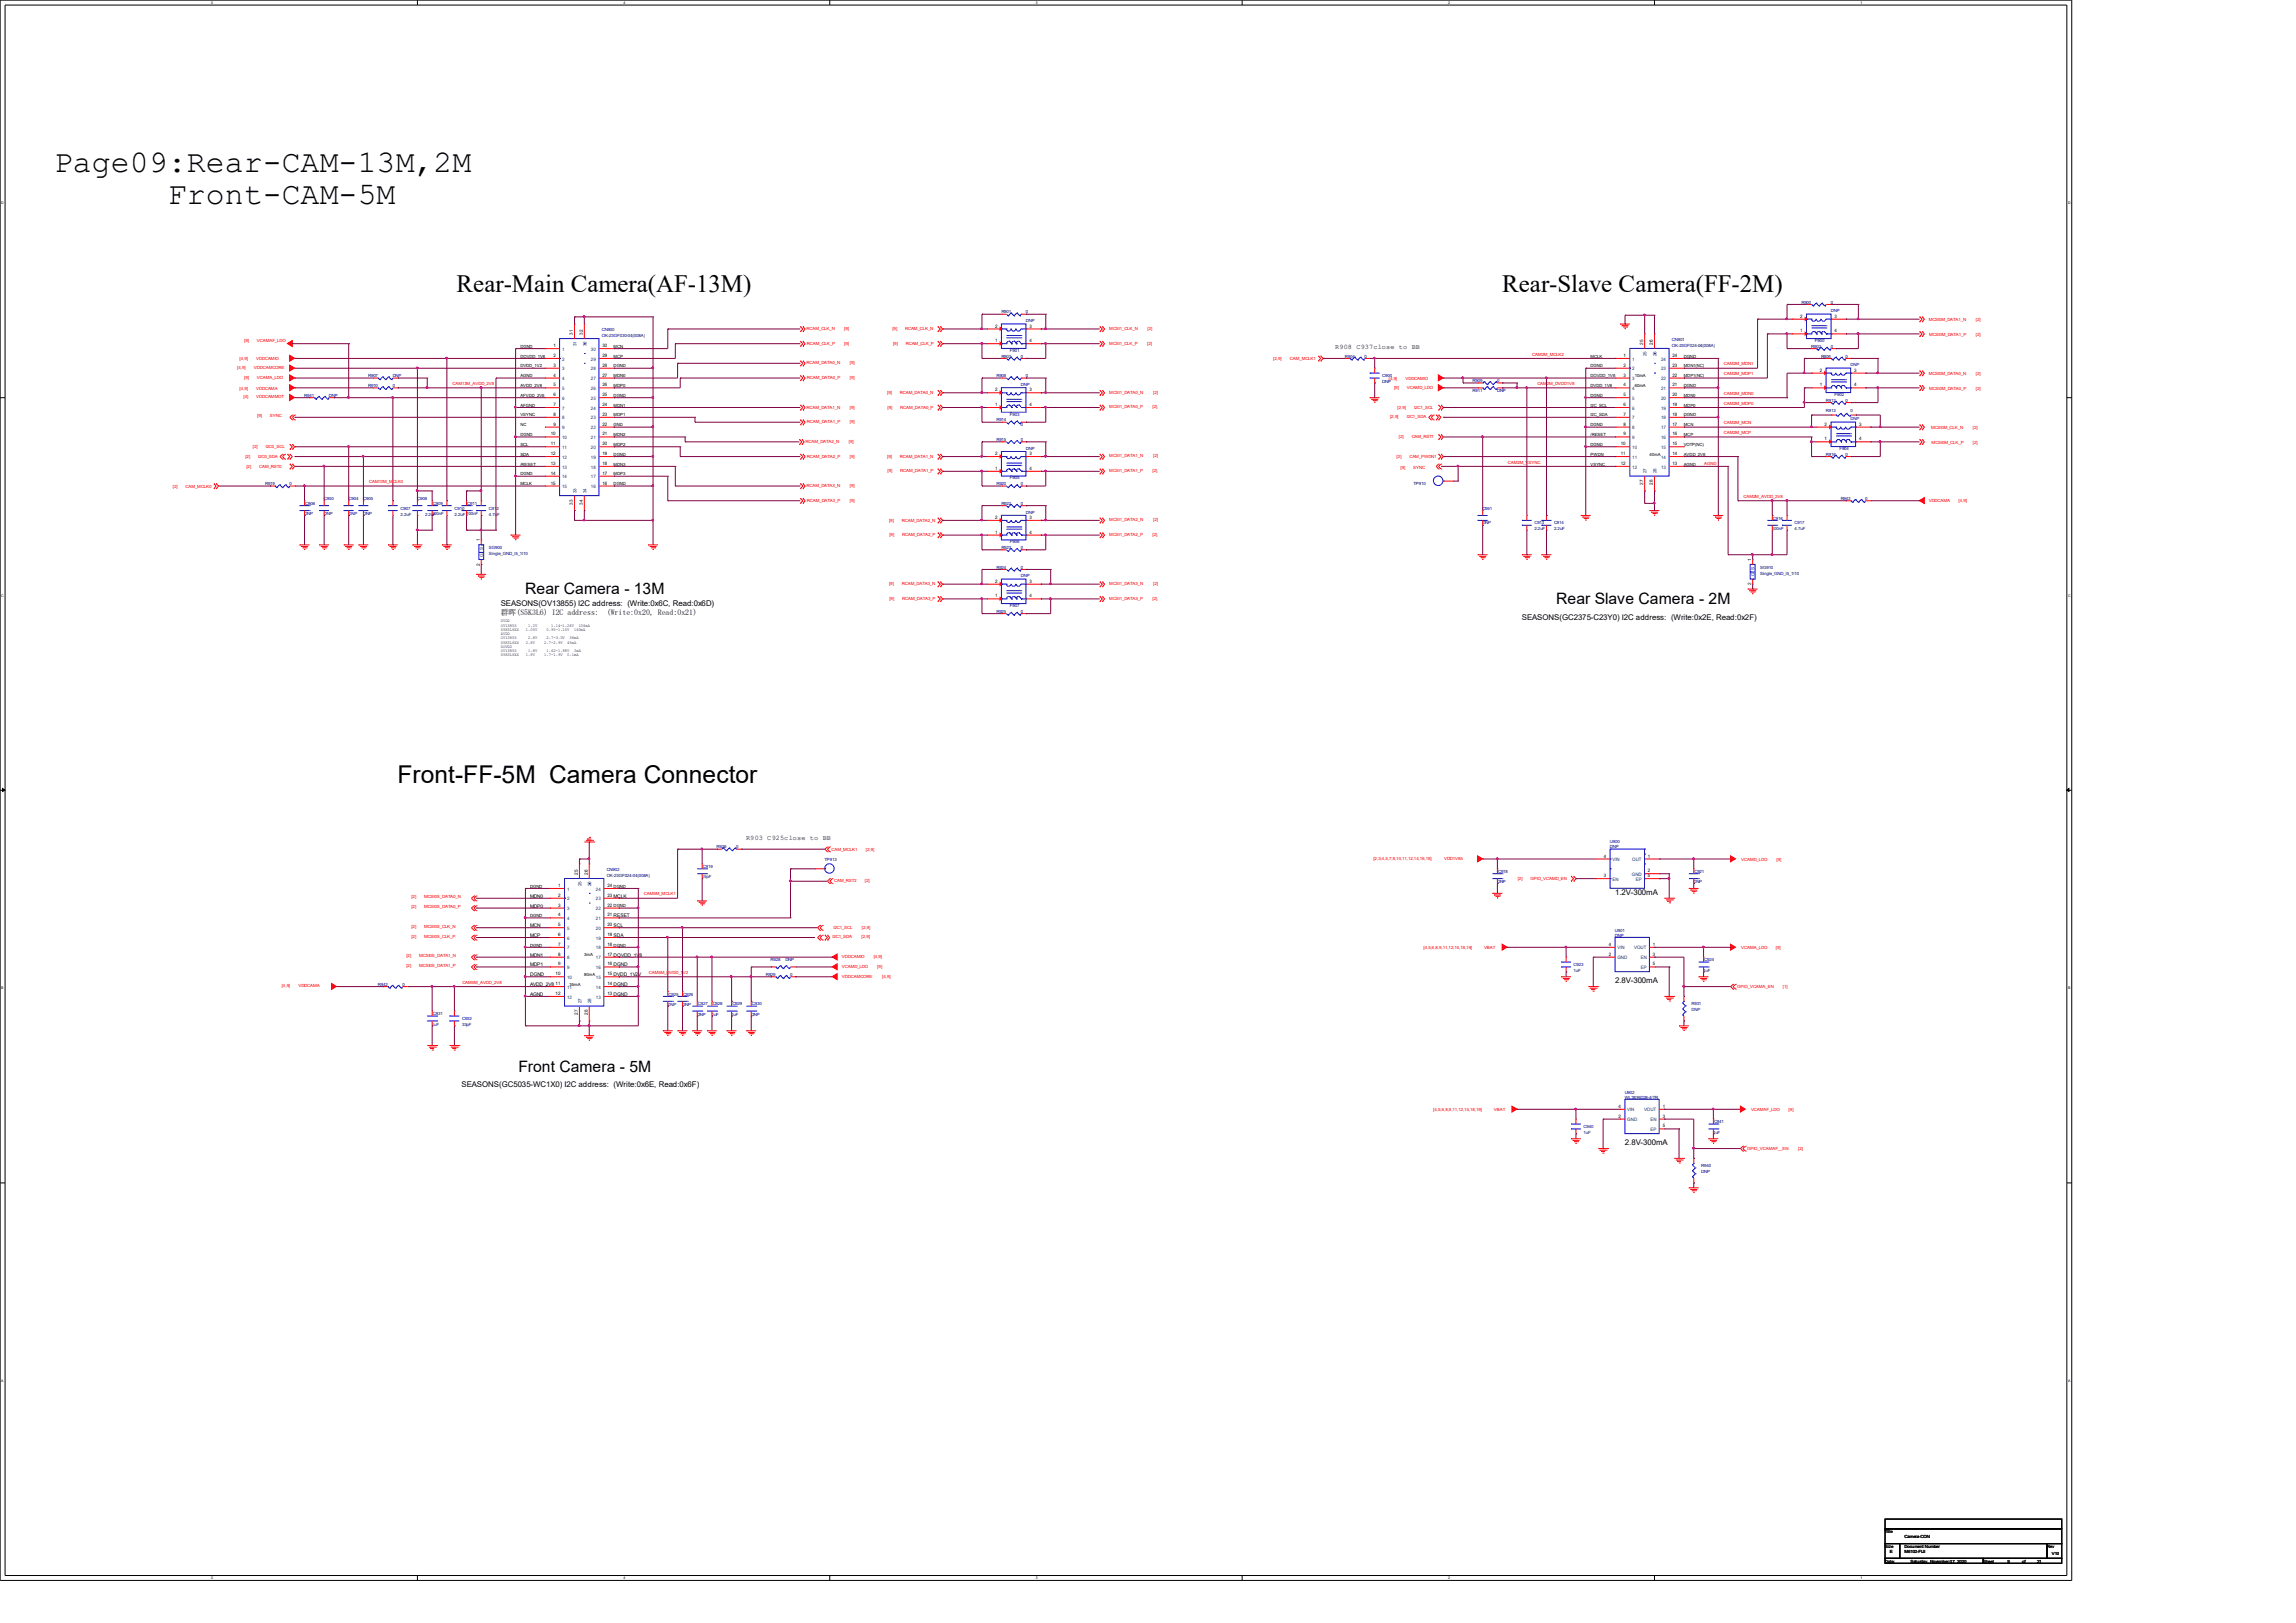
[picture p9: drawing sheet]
<svg xmlns="http://www.w3.org/2000/svg" width="297mm" height="210mm" viewBox="0 0 297 210" stroke-linecap="round" stroke-linejoin="round" font-family="sans-serif">
<defs><g id="words">
<g font-size="4.1">
<text x="7" y="22.3">Page09:Rear-CAM-13M,2M</text>
<text x="21.7" y="26.4">Front-CAM-5M</text>
</g>
<g font-size="3.2">
<text x="59.1" y="37.8">Rear-Main Camera(AF-13M)</text>
<text x="194.3" y="37.8">Rear-Slave Camera(FF-2M)</text>
<text x="51.4" y="101.3">Front-FF-5M Camera Connector</text>
</g>
<g font-size="2">
<text x="67.9" y="76.8">Rear Camera - 13M</text>
<text x="201.3" y="78.1">Rear Slave Camera - 2M</text>
<text x="67.1" y="138.6">Front Camera - 5M</text>
</g>
<g font-size="1">
<text x="64.8" y="78.4">SEASONS(OV13855) I2C address: (Write:0x6C, Read:0x6D)</text>
<text x="64.8" y="79.6">群晖(S5K3L6) I2C address:</text>
<text x="78.5" y="79.6">(Write:0x20, Read:0x21)</text>
<text x="196.8" y="80.3">SEASONS(GC2375-C23Y0) I2C address: (Write:0x2E, Read:0x2F)</text>
<text x="208.9" y="115.8">1.2V-300mA</text>
<text x="208.9" y="127.3">2.8V-300mA</text>
<text x="59.7" y="140.6">SEASONS(GC5035-WC1X0) I2C address: (Write:0x6E, Read:0x6F)</text>
<text x="210.2" y="148.2">2.8V-300mA</text>
</g>
<g font-size=".9">
<text x="172.7" y="45.2">R908 C937close to BB</text>
<text x="96.5" y="108.7">R903 C925close to BB</text>
</g>
<g font-size=".6" fill="#000080">
<text x="129.5" y="40.6">R901</text>
<text x="132.7" y="41.7">DNP</text>
<text x="132.7" y="40.6">0</text>
<text x="233" y="39.3">R900</text>
<text x="236.8" y="39.3">0</text>
<text x="236.8" y="40.4">DNP</text>
<text x="77.8" y="42.8">CN900</text>
<text x="77.8" y="43.6">OK-23GF030-04(008A)</text>
<text x="129.5" y="46.3">R903</text>
<text x="130.6" y="45.5">F901</text>
<text x="132.1" y="46.3">0</text>
<text x="174" y="46.3">R904</text>
<text x="176.5" y="46.3">0</text>
<text x="216.3" y="44.1">CN901</text>
<text x="216.3" y="44.9">OK-23GF024-04(008A)</text>
<text x="234.3" y="45">R902</text>
<text x="234.8" y="44.2">F900</text>
<text x="235.6" y="46.3">R906</text>
<text x="236.8" y="45">0</text>
<text x="238.7" y="46.3">0</text>
<text x="239.4" y="47.4">DNP</text>
<text x="39.4" y="51.4">R941</text>
<text x="42.5" y="51.4">DNP</text>
<text x="47.6" y="50.1">R910</text>
<text x="47.6" y="48.8">R907</text>
<text x="50.8" y="50.1">0</text>
<text x="50.8" y="48.8">DNP</text>
<text x="128.9" y="48.8">R908</text>
<text x="130.6" y="53.8">F903</text>
<text x="132.1" y="50">DNP</text>
<text x="132.7" y="48.8">0</text>
<text x="178.8" y="48.8">C900</text>
<text x="178.8" y="49.6">DNP</text>
<text x="190.5" y="49.4">R909</text>
<text x="190.5" y="50.7">R911</text>
<text x="193.7" y="49.4">0</text>
<text x="193.7" y="50.7">DNP</text>
<text x="236.2" y="53.3">R913</text>
<text x="236.2" y="52">R912</text>
<text x="237.3" y="51.2">F902</text>
<text x="238.7" y="52">0</text>
<text x="239.4" y="53.3">0</text>
<text x="128.9" y="54.5">R914</text>
<text x="128.9" y="57.1">R915</text>
<text x="132.1" y="55.2">0</text>
<text x="132.1" y="57.1">0</text>
<text x="132.7" y="58.2">DNP</text>
<text x="236.2" y="59">R916</text>
<text x="237.9" y="58.2">F904</text>
<text x="238.7" y="59">0</text>
<text x="239.4" y="54.4">DNP</text>
<text x="34.3" y="62.8">R919</text>
<text x="37.5" y="62.8">0</text>
<text x="39.5" y="65.3">C906</text>
<text x="41.9" y="64.7">C950</text>
<text x="45.1" y="64.7">C904</text>
<text x="47" y="64.7">C905</text>
<text x="51.8" y="66">C907</text>
<text x="54" y="64.7">C908</text>
<text x="56" y="65.3">C909</text>
<text x="58.8" y="66">C910</text>
<text x="60.4" y="65.3">C911</text>
<text x="63.2" y="66">C912</text>
<text x="128.9" y="62.8">R920</text>
<text x="129.5" y="65.3">R922</text>
<text x="130.6" y="62">F905</text>
<text x="132.1" y="62.8">0</text>
<text x="132.1" y="65.3">0</text>
<text x="182.9" y="62.8">TP910</text>
<text x="191.8" y="66">C951</text>
<text x="238.1" y="64.7">R943</text>
<text x="241.3" y="64.7">0</text>
<text x="39.4" y="66.7">DNP</text>
<text x="41.9" y="66.6">DNP</text>
<text x="45.1" y="66.6">DNP</text>
<text x="47" y="66.6">DNP</text>
<text x="51.8" y="66.7">2.2uF</text>
<text x="55" y="66.7">2.2uF</text>
<text x="55.9" y="66.7">100nF</text>
<text x="58.8" y="66.7">2.2uF 100nF</text>
<text x="63.2" y="66.7">4.7uF</text>
<text x="63.2" y="71">SG900</text>
<text x="63.2" y="71.8">Single_GND_l5_1l10</text>
<text x="129.5" y="71">R923</text>
<text x="130.6" y="70.3">F906</text>
<text x="132.1" y="71">0</text>
<text x="132.7" y="66.5">DNP</text>
<text x="191.8" y="67.9">DNP</text>
<text x="198.5" y="67.9">C913</text>
<text x="198.5" y="68.6">2.2uF</text>
<text x="201" y="67.9">C914</text>
<text x="201" y="68.6">2.2uF</text>
<text x="229.2" y="68.6">100nF</text>
<text x="229.3" y="67.2">C916</text>
<text x="232.1" y="67.9">C917</text>
<text x="232.1" y="68.6">4.7uF</text>
<text x="128.9" y="73.6">R924</text>
<text x="132.1" y="74.7">DNP</text>
<text x="132.1" y="73.6">0</text>
<text x="227.7" y="73.6">SG910</text>
<text x="227.7" y="74.3">Single_GND_l5_1l10</text>
<text x="128.9" y="79.3">R925</text>
<text x="130.6" y="78.5">F907</text>
<text x="132.1" y="79.3">0</text>
<text x="78.5" y="112.7">CN902</text>
<text x="78.5" y="113.5">OK-23GF024-04(008A)</text>
<text x="90.8" y="113.7">15pF</text>
<text x="90.9" y="112.3">C919</text>
<text x="92.7" y="109.8">R926</text>
<text x="95.2" y="109.8">0</text>
<text x="106.7" y="111.4">TP913</text>
<text x="193.8" y="112.9">C918</text>
<text x="208.3" y="109.1">U900</text>
<text x="208.3" y="109.8">DNP</text>
<text x="219.2" y="112.9">C921</text>
<text x="193.7" y="114.3">DNP</text>
<text x="219.1" y="114.3">DNP</text>
<text x="99.7" y="124.4">R928</text>
<text x="101.6" y="124.4">DNP</text>
<text x="203.6" y="125">C923</text>
<text x="203.6" y="125.8">1uF</text>
<text x="208.9" y="120.6">U901</text>
<text x="208.9" y="121.2">DNP</text>
<text x="220.3" y="125.7">1uF</text>
<text x="220.5" y="124.4">C924</text>
<text x="48.9" y="127.6">R942</text>
<text x="52.1" y="127.6">0</text>
<text x="56" y="131.4">C931</text>
<text x="59.8" y="132">C932</text>
<text x="86.4" y="130.2">DNP</text>
<text x="86.5" y="128.8">C925</text>
<text x="88.3" y="130.2">DNP</text>
<text x="88.4" y="128.8">C926</text>
<text x="90.2" y="131.4">DNP</text>
<text x="90.3" y="130.1">C927</text>
<text x="92.1" y="131.4">1uF</text>
<text x="92.2" y="130.1">C928</text>
<text x="94.6" y="131.4">1uF</text>
<text x="94.7" y="130.1">C929</text>
<text x="97.1" y="131.4">DNP</text>
<text x="97.3" y="130.1">C930</text>
<text x="99.1" y="126.3">R929</text>
<text x="102.2" y="126.3">0</text>
<text x="218.8" y="130.1">R931</text>
<text x="218.8" y="130.9">DNP</text>
<text x="55.9" y="132.7">1uF</text>
<text x="59.8" y="132.8">33pF</text>
<text x="210.2" y="141.5">U902</text>
<text x="210.2" y="142.2">WL2836D28-4/TR</text>
<text x="204.8" y="146">C940</text>
<text x="204.8" y="146.7">1uF</text>
<text x="221.6" y="146.7">1uF</text>
<text x="221.7" y="145.3">C941</text>
<text x="220.1" y="151">R940</text>
<text x="220.1" y="151.8">DNP</text>
</g>
<g font-size=".6">
<text x="232.9" y="41.1">2</text>
<text x="237.3" y="41.1">3</text>
<text x="67.3" y="46.3">DOVDD_1V8</text>
<text x="67.3" y="45">DGND</text>
<text x="67.3" y="47.5">DVDD_1V2</text>
<text x="71.6" y="44.9">1</text>
<text x="71.6" y="46.2">2</text>
<text x="71.6" y="47.5">3</text>
<text x="74.1" y="43.3" transform="rotate(-90 74.1 43.3)">31</text>
<text x="75.4" y="43.3" transform="rotate(-90 75.4 43.3)">32</text>
<text x="77.9" y="47.5">28</text>
<text x="77.9" y="46.2">29</text>
<text x="77.9" y="44.9">30</text>
<text x="79.4" y="47.5">DGND</text>
<text x="79.4" y="46.3">MCP</text>
<text x="79.4" y="45">MCN</text>
<text x="128.7" y="44.3">1</text>
<text x="128.7" y="42.4">2</text>
<text x="133.2" y="42.4">3</text>
<text x="133.2" y="44.3">4</text>
<text x="205.7" y="47.5">DGND</text>
<text x="205.7" y="46.3">MCLK</text>
<text x="210" y="46.2">1</text>
<text x="210" y="47.5">2</text>
<text x="212.5" y="44.6" transform="rotate(-90 212.5 44.6)">25</text>
<text x="213.8" y="44.6" transform="rotate(-90 213.8 44.6)">26</text>
<text x="216.3" y="47.5">23</text>
<text x="216.3" y="46.2">24</text>
<text x="217.8" y="46.3">DGND</text>
<text x="217.8" y="47.5">MDN1(NC)</text>
<text x="232.9" y="43">1</text>
<text x="237.3" y="43">4</text>
<text x="67.3" y="53.9">VSYNC</text>
<text x="67.3" y="50.1">AVDD_2V8</text>
<text x="67.3" y="52.6">AFGND</text>
<text x="67.3" y="48.8">AGND</text>
<text x="67.3" y="51.4">AFVDD_2V8</text>
<text x="71.6" y="48.7">4</text>
<text x="71.6" y="50">5</text>
<text x="71.6" y="53.8">8</text>
<text x="71.6" y="52.5">7</text>
<text x="71.6" y="51.3">6</text>
<text x="77.9" y="53.8">23</text>
<text x="77.9" y="52.5">24</text>
<text x="77.9" y="51.3">25</text>
<text x="77.9" y="50">26</text>
<text x="77.9" y="48.7">27</text>
<text x="79.4" y="50.1">MDP0</text>
<text x="79.4" y="52.6">MDN1</text>
<text x="79.4" y="51.4">DGND</text>
<text x="79.4" y="53.9">MDP1</text>
<text x="79.4" y="48.8">MDN0</text>
<text x="128.7" y="52.5">1</text>
<text x="128.7" y="50.6">2</text>
<text x="133.2" y="50.6">3</text>
<text x="133.2" y="52.5">4</text>
<text x="205.7" y="51.4">DGND</text>
<text x="205.7" y="48.8">DOVDD_1V8</text>
<text x="205.7" y="50.1">DVDD_1V8</text>
<text x="205.7" y="53.9">I2C_SDA</text>
<text x="205.7" y="52.6">I2C_SCL</text>
<text x="210" y="48.7">3</text>
<text x="210" y="50">4</text>
<text x="210" y="51.3">5</text>
<text x="210" y="53.8">7</text>
<text x="210" y="52.5">6</text>
<text x="211.5" y="48.8">10mA</text>
<text x="211.5" y="50.1">60mA</text>
<text x="216.3" y="53.8">18</text>
<text x="216.3" y="52.5">19</text>
<text x="216.3" y="51.3">20</text>
<text x="216.3" y="50">21</text>
<text x="216.3" y="48.7">22</text>
<text x="217.8" y="50.1">DGND</text>
<text x="217.8" y="52.6">MDP0</text>
<text x="217.8" y="51.4">MDN0</text>
<text x="217.8" y="53.9">DGND</text>
<text x="217.8" y="48.8">MDP1(NC)</text>
<text x="235.4" y="50">1</text>
<text x="235.4" y="48.1">2</text>
<text x="239.8" y="48.1">3</text>
<text x="239.8" y="50">4</text>
<text x="67.3" y="55.2">NC</text>
<text x="67.3" y="59">SDA</text>
<text x="67.3" y="56.4">DGND</text>
<text x="67.3" y="57.7">SCL</text>
<text x="71.2" y="58.9">12</text>
<text x="71.2" y="56.3">10</text>
<text x="71.2" y="57.6">11</text>
<text x="71.6" y="55.1">9</text>
<text x="77.9" y="56.3">21</text>
<text x="77.9" y="55.1">22</text>
<text x="77.9" y="58.9">19</text>
<text x="77.9" y="57.6">20</text>
<text x="79.4" y="56.4">MDN2</text>
<text x="79.4" y="55.2">GND</text>
<text x="79.4" y="59">DGND</text>
<text x="79.4" y="57.7">MDP2</text>
<text x="128.7" y="58.9">2</text>
<text x="133.2" y="58.9">3</text>
<text x="205.7" y="55.2">DGND</text>
<text x="205.7" y="59">PWDN</text>
<text x="205.7" y="56.4">/RESET</text>
<text x="205.7" y="57.7">DGND</text>
<text x="209.7" y="57.6">10</text>
<text x="209.7" y="58.9">11</text>
<text x="210" y="55.1">8</text>
<text x="210" y="56.3">9</text>
<text x="213.4" y="59">40mA</text>
<text x="216.3" y="58.9">14</text>
<text x="216.3" y="56.3">16</text>
<text x="216.3" y="57.6">15</text>
<text x="216.3" y="55.1">17</text>
<text x="217.8" y="56.4">MCP</text>
<text x="217.8" y="57.7">VOTP(NC)</text>
<text x="217.8" y="55.2">MCN</text>
<text x="217.8" y="59">AVDD_2V8</text>
<text x="236" y="57">1</text>
<text x="236" y="55.1">2</text>
<text x="240.5" y="55.1">3</text>
<text x="240.5" y="57">4</text>
<text x="67.3" y="60.2">/RESET</text>
<text x="67.3" y="62.8">MCLK</text>
<text x="67.3" y="61.5">DGND</text>
<text x="71.2" y="61.4">14</text>
<text x="71.2" y="60.2">13</text>
<text x="71.2" y="62.7">15</text>
<text x="74.1" y="65.3" transform="rotate(-90 74.1 65.3)">33</text>
<text x="75.4" y="65.3" transform="rotate(-90 75.4 65.3)">34</text>
<text x="77.9" y="62.7">16</text>
<text x="77.9" y="61.4">17</text>
<text x="77.9" y="60.2">18</text>
<text x="79.4" y="62.8">DGND</text>
<text x="79.4" y="61.5">MDP3</text>
<text x="79.4" y="60.2">MDN3</text>
<text x="128.7" y="60.8">1</text>
<text x="133.2" y="60.8">4</text>
<text x="205.7" y="60.2">VSYNC</text>
<text x="209.7" y="60.2">12</text>
<text x="212.5" y="62.7" transform="rotate(-90 212.5 62.7)">27</text>
<text x="213.8" y="62.7" transform="rotate(-90 213.8 62.7)">28</text>
<text x="216.3" y="60.2">13</text>
<text x="217.8" y="60.2">AGND</text>
<text x="62.1" y="70" transform="rotate(-90 62.1 70)">1</text>
<text x="128.7" y="69">1</text>
<text x="128.7" y="67.1">2</text>
<text x="133.2" y="67.1">3</text>
<text x="133.2" y="69">4</text>
<text x="62.1" y="73.2" transform="rotate(-90 62.1 73.2)">2</text>
<text x="128.7" y="77.3">1</text>
<text x="128.7" y="75.4">2</text>
<text x="133.2" y="75.4">3</text>
<text x="133.2" y="77.3">4</text>
<text x="226.5" y="75.7" transform="rotate(-90 226.5 75.7)">2</text>
<text x="226.5" y="72.6" transform="rotate(-90 226.5 72.6)">1</text>
<text x="64.8" y="80.5">DVDD</text>
<text x="64.8" y="81.1">OV13855</text>
<text x="64.8" y="81.6">S5K3L6XX</text>
<text x="64.8" y="82.2">AVDD</text>
<text x="64.8" y="82.7">OV13855</text>
<text x="64.8" y="83.3">S5K3L6XX</text>
<text x="64.8" y="83.8">DOVDD</text>
<text x="68" y="81.6">1.05V</text>
<text x="68" y="83.3">2.8V</text>
<text x="68.3" y="81.1">1.2V</text>
<text x="68.3" y="82.7">2.8V</text>
<text x="70.4" y="83.3">2.7-2.9V</text>
<text x="70.7" y="81.6">0.95-1.15V</text>
<text x="70.7" y="82.7">2.7-3.0V</text>
<text x="71.3" y="81.1">1.14-1.26V</text>
<text x="73.4" y="83.3">45mA</text>
<text x="73.7" y="82.7">36mA</text>
<text x="74.3" y="81.6">160mA</text>
<text x="74.9" y="81.1">106mA</text>
<text x="64.8" y="84.4">OV13855</text>
<text x="64.8" y="84.9">S5K3L6XX</text>
<text x="68" y="84.9">1.8V</text>
<text x="68.3" y="84.4">1.8V</text>
<text x="70.4" y="84.9">1.7-1.9V</text>
<text x="70.7" y="84.4">1.62-1.98V</text>
<text x="73.4" y="84.9">0.1mA</text>
<text x="74.3" y="84.4">3mA</text>
<text x="74.8" y="113.2" transform="rotate(-90 74.8 113.2)">25</text>
<text x="76" y="113.2" transform="rotate(-90 76 113.2)">26</text>
<text x="207.5" y="111">4</text>
<text x="207.5" y="113.5">3</text>
<text x="213.2" y="113.5">5</text>
<text x="213.2" y="111">1</text>
<text x="213.2" y="112.9">2</text>
<text x="68.6" y="114.9">DGND</text>
<text x="68.6" y="118.7">DGND</text>
<text x="68.6" y="117.4">MDP0</text>
<text x="68.6" y="116.2">MDN0</text>
<text x="68.6" y="120">MCN</text>
<text x="72.2" y="114.8">1</text>
<text x="72.2" y="116">2</text>
<text x="72.2" y="117.3">3</text>
<text x="72.2" y="118.6">4</text>
<text x="72.2" y="119.8">5</text>
<text x="78.6" y="119.8">20 SCL</text>
<text x="78.6" y="118.6">21 RESET</text>
<text x="78.6" y="117.3">22 DGND</text>
<text x="78.6" y="116">23 MCLK</text>
<text x="78.6" y="114.8">24 DGND</text>
<text x="68.6" y="122.5">DGND</text>
<text x="68.6" y="123.8">MDN1</text>
<text x="68.6" y="125.1">MDP1</text>
<text x="68.6" y="121.2">MCP</text>
<text x="72.2" y="123.7">8</text>
<text x="72.2" y="122.4">7</text>
<text x="72.2" y="124.9">9</text>
<text x="72.2" y="121.1">6</text>
<text x="75.6" y="123.7">3mA</text>
<text x="78.6" y="124.9">16 DGND</text>
<text x="78.6" y="123.7">17 DOVDD_1V8</text>
<text x="78.6" y="122.4">18 DGND</text>
<text x="78.6" y="121.1">19 SDA</text>
<text x="208.1" y="122.4">4</text>
<text x="208.1" y="123.7">2</text>
<text x="213.8" y="122.4">1</text>
<text x="213.8" y="124.9">5</text>
<text x="213.8" y="123.7">3</text>
<text x="68.6" y="127.6">AVDD_2V8</text>
<text x="68.6" y="128.9">AGND</text>
<text x="68.6" y="126.3">DGND</text>
<text x="71.9" y="128.7">12</text>
<text x="71.9" y="126.2">10</text>
<text x="71.9" y="127.5">11</text>
<text x="73.7" y="127.6">35mA</text>
<text x="74.8" y="131.3" transform="rotate(-90 74.8 131.3)">27</text>
<text x="75.6" y="126.3">80mA</text>
<text x="76" y="131.3" transform="rotate(-90 76 131.3)">28</text>
<text x="78.6" y="127.5">14 DGND</text>
<text x="78.6" y="128.7">13 DGND</text>
<text x="78.6" y="126.2">15 DVDD_1V2V</text>
<text x="209.4" y="143.3">4</text>
<text x="215.1" y="143.3">1</text>
<text x="209.4" y="144.6">2</text>
<text x="215.1" y="145.9">5</text>
<text x="215.1" y="144.6">3</text>
<text x="243.8" y="198.4">Title</text>
<text x="243.8" y="200.3">Size</text>
<text x="243.8" y="202.2">Date:</text>
<text x="244.5" y="200.9">E</text>
<text x="246.4" y="200.3">Document Number</text>
<text x="246.4" y="200.9">M6102-FIJI</text>
<text x="246.4" y="199">Camera-CON</text>
<text x="247.1" y="202.2">Saturday, November 07, 2020</text>
<text x="256.5" y="202.2">Sheet</text>
<text x="259.7" y="202.2">9</text>
<text x="261.6" y="202.2">of</text>
<text x="263.5" y="202.2">21</text>
<text x="264.8" y="200.3">Rev</text>
<text x="265.4" y="201.2">V10</text>
</g>
<g font-size=".6" fill="#f00">
<text x="249.5" y="41.6">MCSI0M_DATA1_N</text>
<text x="255.6" y="41.6">[2]</text>
<text x="30.7" y="47.8">[4,9]</text>
<text x="31" y="46.5">[4,9]</text>
<text x="31.6" y="44.2">[9]</text>
<text x="32.8" y="47.8">VDDCAMCORE</text>
<text x="33.1" y="46.5">VDDCAMIO</text>
<text x="33.2" y="44.2">VCAMAF_LDO</text>
<text x="104.3" y="42.7">RCAM_CLK_N</text>
<text x="104.3" y="47.2">RCAM_DATA0_N</text>
<text x="104.4" y="44.6">RCAM_CLK_P</text>
<text x="109.2" y="42.7">[9]</text>
<text x="109.2" y="44.6">[9]</text>
<text x="109.9" y="47.2">[9]</text>
<text x="115.4" y="42.7">[9]</text>
<text x="115.5" y="44.6">[9]</text>
<text x="117.1" y="42.7">RCAM_CLK_N</text>
<text x="117.2" y="44.6">RCAM_CLK_P</text>
<text x="143.5" y="42.7">MCSI1_CLK_N</text>
<text x="143.5" y="44.6">MCSI1_CLK_P</text>
<text x="148.4" y="44.6">[2]</text>
<text x="148.4" y="42.7">[2]</text>
<text x="164.7" y="46.6">[2,9]</text>
<text x="166.9" y="46.6">CAM_MCLK1</text>
<text x="198.2" y="46">CAM2M_MCLK2</text>
<text x="223" y="47.3">CAM2M_MDN1</text>
<text x="249.5" y="43.5">MCSI0M_DATA1_P</text>
<text x="255.6" y="43.5">[2]</text>
<text x="31" y="50.4">[4,9]</text>
<text x="31.5" y="51.6">[4]</text>
<text x="31.6" y="49">[9]</text>
<text x="33.1" y="50.4">VDDCAMA</text>
<text x="33.1" y="51.6">VDDCAMMOT</text>
<text x="33.2" y="49">VCAMA_LDO</text>
<text x="58.5" y="49.8">CAM13M_AVDD_2V8</text>
<text x="104.3" y="52.9">RCAM_DATA1_N</text>
<text x="104.4" y="49.1">RCAM_DATA0_P</text>
<text x="109.9" y="49.1">[9]</text>
<text x="109.9" y="52.9">[9]</text>
<text x="114.8" y="51">[9]</text>
<text x="114.8" y="52.9">[9]</text>
<text x="116.4" y="51">RCAM_DATA0_N</text>
<text x="116.4" y="52.9">RCAM_DATA0_P</text>
<text x="143.5" y="50.9">MCSI1_DATA0_N</text>
<text x="143.5" y="52.8">MCSI1_DATA0_P</text>
<text x="149.1" y="52.8">[2]</text>
<text x="149.2" y="50.9">[2]</text>
<text x="179.6" y="49.1">[4,9]</text>
<text x="180.3" y="50.3">[9]</text>
<text x="180.8" y="53">[2,9]</text>
<text x="181.8" y="49.1">VDDCAMIO</text>
<text x="182" y="50.3">VCAMD_LDO</text>
<text x="182.9" y="53">I2C1_SCL</text>
<text x="198.9" y="49.8">CAM2M_DVDD1V8</text>
<text x="223" y="48.6">CAM2M_MDP1</text>
<text x="223" y="51.1">CAM2M_MDN0</text>
<text x="223" y="52.4">CAM2M_MDP0</text>
<text x="249.5" y="48.6">MCSI0M_DATA0_N</text>
<text x="249.5" y="50.5">MCSI0M_DATA0_P</text>
<text x="255.6" y="48.6">[2]</text>
<text x="255.6" y="50.5">[2]</text>
<text x="31.7" y="59.2">[2]</text>
<text x="32.7" y="58">[2]</text>
<text x="33.3" y="54">[9]</text>
<text x="33.4" y="59.2">I2C0_SDA</text>
<text x="34.4" y="58">I2C0_SCL</text>
<text x="34.9" y="54">SYNC</text>
<text x="104.2" y="57.3">RCAM_DATA2_N</text>
<text x="104.4" y="54.8">RCAM_DATA1_P</text>
<text x="104.4" y="59.2">RCAM_DATA2_P</text>
<text x="109.8" y="57.3">[9]</text>
<text x="109.9" y="54.8">[9]</text>
<text x="109.9" y="59.2">[9]</text>
<text x="114.8" y="59.2">[9]</text>
<text x="116.4" y="59.2">RCAM_DATA1_N</text>
<text x="143.5" y="59.2">MCSI1_DATA1_N</text>
<text x="149.2" y="59.2">[2]</text>
<text x="179.8" y="54.1">[2,9]</text>
<text x="180.7" y="59.3">[2]</text>
<text x="181" y="56.6">[2]</text>
<text x="182" y="54.1">I2C1_SDA</text>
<text x="182.3" y="59.3">CAM_PWDN1</text>
<text x="182.6" y="56.6">CAM_RST1</text>
<text x="195.1" y="60">CAM2M_VSYNC</text>
<text x="223" y="54.9">CAM2M_MCN</text>
<text x="223" y="56.2">CAM2M_MCP</text>
<text x="249.8" y="55.5">MCSI0M_CLK_N</text>
<text x="249.9" y="57.4">MCSI0M_CLK_P</text>
<text x="255.2" y="55.5">[2]</text>
<text x="255.2" y="57.4">[2]</text>
<text x="22.4" y="63.1">[2]</text>
<text x="24" y="63.1">CAM_MCLK0</text>
<text x="31.9" y="60.6">[2]</text>
<text x="33.5" y="60.6">CAM_RST0</text>
<text x="47.7" y="62.5">CAM13M_MCLK0</text>
<text x="104.3" y="63">RCAM_DATA3_N</text>
<text x="104.4" y="64.9">RCAM_DATA3_P</text>
<text x="109.9" y="63">[9]</text>
<text x="109.9" y="64.9">[9]</text>
<text x="114.8" y="61.1">[9]</text>
<text x="116.4" y="61.1">RCAM_DATA1_P</text>
<text x="143.5" y="61.1">MCSI1_DATA1_P</text>
<text x="149.1" y="61.1">[2]</text>
<text x="181.2" y="60.6">[9]</text>
<text x="182.8" y="60.6">SYNC</text>
<text x="220.5" y="60.2">AGND</text>
<text x="225.5" y="64.4">CAM2M_AVDD_2V8</text>
<text x="249.5" y="64.9">VDDCAMA</text>
<text x="253.3" y="64.9">[4,9]</text>
<text x="115" y="67.5">[9]</text>
<text x="115.1" y="69.4">[9]</text>
<text x="116.7" y="67.5">RCAM_DATA2_N</text>
<text x="116.7" y="69.4">RCAM_DATA2_P</text>
<text x="143.5" y="67.4">MCSI1_DATA2_N</text>
<text x="143.5" y="69.3">MCSI1_DATA2_P</text>
<text x="149.1" y="69.3">[2]</text>
<text x="149.2" y="67.4">[2]</text>
<text x="115" y="75.7">[9]</text>
<text x="115.1" y="77.6">[9]</text>
<text x="116.7" y="75.7">RCAM_DATA3_N</text>
<text x="116.7" y="77.6">RCAM_DATA3_P</text>
<text x="143.5" y="75.7">MCSI1_DATA3_N</text>
<text x="143.5" y="77.6">MCSI1_DATA3_P</text>
<text x="149.1" y="77.6">[2]</text>
<text x="149.2" y="75.7">[2]</text>
<text x="107.6" y="110.1">CAM_MCLK1</text>
<text x="112" y="110.1">[2,9]</text>
<text x="177.7" y="111.3">[2,3,4,5,7,8,10,11,12,14,16,18]</text>
<text x="186.8" y="111.3">VDD1V85</text>
<text x="196.3" y="113.9">[2]</text>
<text x="198" y="113.9">GPIO_VCAMD_EN</text>
<text x="225.2" y="111.4">VCAMD_LDO</text>
<text x="229.8" y="111.4">[9]</text>
<text x="53.2" y="116.2">[2]</text>
<text x="53.2" y="117.5">[2]</text>
<text x="54.9" y="116.2">MCSI0S_DATA0_N</text>
<text x="54.9" y="117.5">MCSI0S_DATA0_P</text>
<text x="83.3" y="115.9">CAM5M_MCLK1</text>
<text x="107.9" y="114.1">CAM_RST2</text>
<text x="111.9" y="114.1">[2]</text>
<text x="52.6" y="123.9">[2]</text>
<text x="52.6" y="125.1">[2]</text>
<text x="53.2" y="120.1">[2]</text>
<text x="53.2" y="121.3">[2]</text>
<text x="54.2" y="123.9">MCSI0S_DATA1_N</text>
<text x="54.2" y="125.1">MCSI0S_DATA1_P</text>
<text x="54.9" y="120.1">MCSI0S_CLK_N</text>
<text x="54.9" y="121.3">MCSI0S_CLK_P</text>
<text x="107.7" y="121.4">I2C1_SDA</text>
<text x="107.8" y="120.1">I2C1_SCL</text>
<text x="108.9" y="124">VDDCAMIO</text>
<text x="108.9" y="125.2">VCAMD_LDO</text>
<text x="111.5" y="121.4">[2,9]</text>
<text x="111.5" y="120.1">[2,9]</text>
<text x="113" y="124">[4,9]</text>
<text x="113.5" y="125.2">[9]</text>
<text x="184.1" y="122.8">[4,5,6,8,9,11,12,15,18,19]</text>
<text x="192" y="122.8">VBAT</text>
<text x="225.2" y="122.8">VCAMA_LDO</text>
<text x="229.7" y="122.8">[9]</text>
<text x="36.4" y="127.8">[4,9]</text>
<text x="38.6" y="127.8">VDDCAMA</text>
<text x="59.8" y="127.3">CAM5M_AVDD_2V8</text>
<text x="83.9" y="126">CAM5M_DVDD_1V2</text>
<text x="108.9" y="126.5">VDDCAMCORE</text>
<text x="114.1" y="126.5">[4,9]</text>
<text x="224.7" y="127.9">GPIO_VCAMA_EN</text>
<text x="230.6" y="127.9">[1]</text>
<text x="185.4" y="143.8">[4,5,6,8,9,11,12,15,18,19]</text>
<text x="193.2" y="143.8">VBAT</text>
<text x="226.5" y="143.8">VCAMAF_LDO</text>
<text x="231.4" y="143.8">[9]</text>
<text x="226" y="148.8">GPIO_VCAMAF__EN</text>
<text x="232.6" y="148.8">[2]</text>
</g>
<g font-size=".6" fill="#004080">
<text x="72.7" y="45.4">1</text>
<text x="72.7" y="46.7">2</text>
<text x="72.7" y="47.9">3</text>
<text x="74.6" y="44.8" transform="rotate(-90 74.6 44.8)">31</text>
<text x="75.9" y="44.8" transform="rotate(-90 75.9 44.8)">32</text>
<text x="76.4" y="47.9">28</text>
<text x="76.4" y="46.7">29</text>
<text x="76.4" y="45.4">30</text>
<text x="211.1" y="46.7">1</text>
<text x="211.1" y="47.9">2</text>
<text x="213" y="46.1" transform="rotate(-90 213 46.1)">25</text>
<text x="214.3" y="46.1" transform="rotate(-90 214.3 46.1)">26</text>
<text x="214.9" y="47.9">23</text>
<text x="214.9" y="46.7">24</text>
<text x="72.7" y="49.2">4</text>
<text x="72.7" y="50.5">5</text>
<text x="72.7" y="53">7</text>
<text x="72.7" y="51.7">6</text>
<text x="76.4" y="53">24</text>
<text x="76.4" y="51.7">25</text>
<text x="76.4" y="50.5">26</text>
<text x="76.4" y="49.2">27</text>
<text x="211.1" y="49.2">3</text>
<text x="211.1" y="50.5">4</text>
<text x="211.1" y="51.7">5</text>
<text x="211.1" y="53">6</text>
<text x="214.9" y="53">19</text>
<text x="214.9" y="51.7">20</text>
<text x="214.9" y="50.5">21</text>
<text x="214.9" y="49.2">22</text>
<text x="72.7" y="59.4">12</text>
<text x="72.7" y="54.3">8</text>
<text x="72.7" y="55.5">9</text>
<text x="72.7" y="56.8">10</text>
<text x="72.7" y="58.1">11</text>
<text x="76.4" y="56.8">21</text>
<text x="76.4" y="55.5">22</text>
<text x="76.4" y="54.3">23</text>
<text x="76.4" y="59.4">19</text>
<text x="76.4" y="58.1">20</text>
<text x="211.1" y="55.5">8</text>
<text x="211.1" y="54.3">7</text>
<text x="211.1" y="56.8">9</text>
<text x="211.1" y="58.1">10</text>
<text x="211.1" y="59.4">11</text>
<text x="214.9" y="59.4">14</text>
<text x="214.9" y="56.8">16</text>
<text x="214.9" y="58.1">15</text>
<text x="214.9" y="55.5">17</text>
<text x="214.9" y="54.3">18</text>
<text x="72.7" y="61.9">14</text>
<text x="72.7" y="60.6">13</text>
<text x="72.7" y="63.2">15</text>
<text x="74.6" y="63.8" transform="rotate(-90 74.6 63.8)">33</text>
<text x="75.9" y="63.8" transform="rotate(-90 75.9 63.8)">34</text>
<text x="76.4" y="63.2">16</text>
<text x="76.4" y="61.9">17</text>
<text x="76.4" y="60.6">18</text>
<text x="211.1" y="60.6">12</text>
<text x="213" y="61.3" transform="rotate(-90 213 61.3)">27</text>
<text x="214.3" y="61.3" transform="rotate(-90 214.3 61.3)">28</text>
<text x="214.9" y="60.6">13</text>
<text x="62.5" y="72.1" transform="rotate(-90 62.5 72.1)">G S</text>
<text x="227" y="74.6" transform="rotate(-90 227 74.6)">G S</text>
<text x="208.6" y="111.4">VIN</text>
<text x="208.6" y="114">EN</text>
<text x="211.1" y="113.3">GND</text>
<text x="211.1" y="111.4">OUT</text>
<text x="211.6" y="114">EP</text>
<text x="73.4" y="115.2">1</text>
<text x="73.4" y="116.5">2</text>
<text x="73.4" y="117.8">3</text>
<text x="73.4" y="119">4</text>
<text x="75.2" y="114.7" transform="rotate(-90 75.2 114.7)">25</text>
<text x="76.5" y="114.7" transform="rotate(-90 76.5 114.7)">26</text>
<text x="77.1" y="119">21</text>
<text x="77.1" y="117.8">22</text>
<text x="77.1" y="116.5">23</text>
<text x="77.1" y="115.2">24</text>
<text x="73.4" y="120.3">5</text>
<text x="73.4" y="124.1">8</text>
<text x="73.4" y="122.9">7</text>
<text x="73.4" y="125.4">9</text>
<text x="73.4" y="121.6">6</text>
<text x="77.1" y="125.4">16</text>
<text x="77.1" y="124.1">17</text>
<text x="77.1" y="122.9">18</text>
<text x="77.1" y="121.6">19</text>
<text x="77.1" y="120.3">20</text>
<text x="209.2" y="122.9">VIN</text>
<text x="209.2" y="124.1">GND</text>
<text x="211.4" y="122.9">VOUT</text>
<text x="212.2" y="125.4">EP</text>
<text x="212.2" y="124.1">EN</text>
<text x="73.4" y="129.2">12</text>
<text x="73.4" y="126.7">10</text>
<text x="73.4" y="127.9">11</text>
<text x="75.2" y="129.8" transform="rotate(-90 75.2 129.8)">27</text>
<text x="76.5" y="129.8" transform="rotate(-90 76.5 129.8)">28</text>
<text x="77.1" y="127.9">14</text>
<text x="77.1" y="129.2">13</text>
<text x="77.1" y="126.7">15</text>
<text x="210.5" y="143.8">VIN</text>
<text x="212.7" y="143.8">VOUT</text>
<text x="210.5" y="145.1">GND</text>
<text x="213.5" y="146.3">EP</text>
<text x="213.5" y="145.1">EN</text>
</g>
<g font-size=".5">
<text x="27.3" y=".5">5</text>
<text x="80.6" y=".5">4</text>
<text x="134" y=".5">3</text>
<text x="187.3" y=".5">2</text>
<text x="240.7" y=".5">1</text>
<text x=".2" y="26.4">D</text>
<text x="267.5" y="26.4">D</text>
<text x=".2" y="77.2">C</text>
<text x="267.5" y="77.2">C</text>
<text x=".2" y="128">B</text>
<text x="267.5" y="128">B</text>
<text x=".2" y="178.8">A</text>
<text x="267.5" y="178.8">A</text>
<text x="27.3" y="204.3">5</text>
<text x="80.6" y="204.3">4</text>
<text x="134" y="204.3">3</text>
<text x="187.3" y="204.3">2</text>
<text x="240.7" y="204.3">1</text>
</g>
</g></defs>
<g fill="none" stroke="#000" stroke-width=".13">
<path d="M0 0h268v204.5h-268zM.7 .7h266.7v203.2h-266.7zM54 0v.7M107.3 0v.7M160.7 0v.7M214 0v.7M0 51.5h.7M267.4 51.5h.6M0 102.3h.7M267.4 102.3h.6M0 153.1h.7M267.4 153.1h.6"/>
<path d="M243.8 196.6h22.9v1.2h-22.9zM243.8 197.8h22.9v1.9h-22.9zM243.8 199.7h1.9v1.9h-1.9zM245.7 199.7h19.1v1.9h-19.1zM264.8 199.7h1.9v1.9h-1.9zM54 203.9v.6M107.3 203.9v.6M160.7 203.9v.6M214 203.9v.6M243.8 201.6h12.7v.7h-12.7zM256.5 201.6h10.2v.7h-10.2z"/>
</g>
<path d="M.3 102l.3 .2-.3 .2zM267.3 102.2l.3-.2v.4z" fill="#000" stroke="#000" stroke-width=".13"/>
<g fill="none" stroke="#f00" stroke-width=".13">
<path d="M233.7 39.4h.1M233.7 39.4h.6M236.2 39.4h.7M236.9 39.4h.1M36.6 59.4h.1M36.6 58.8h.1M36.6 58.8l-.4 .3 .4 .3M36.9 58.8h.1M36.9 59.4h.1M36.9 58.8l-.3 .3 .3 .3M37.2 58.8h.1M37.2 59.4h.1"/>
<path d="M37.2 58.8l.3 .3-.3 .3M37.5 57.5h.1M37.5 58.1h.1M37.5 58.8h.1M37.5 59.4h.1M37.5 57.5l.3 .3-.3 .3M37.5 58.8l.3 .3-.3 .3M37.8 54.3h.1M37.8 53.7h.1M37.8 58.1h.1M37.8 57.5h.1M37.8 53.7l-.3 .3 .3 .3"/>
<path d="M37.8 57.5l.3 .3-.3 .3M38.1 54.3h.1M38.1 53.7h.1M38.1 53.7l-.3 .3 .3 .3M40 51.5h.1M40 51.5h.7M42.6 51.5h.6M43.2 51.5h.1M48.3 50.2h.1M48.3 48.9h.1M48.3 50.2h.6M48.3 48.9h.6"/>
<path d="M50.8 50.2h.7M50.8 48.9h.7M51.5 50.2h.1M51.5 48.9h.1M70.5 45.1h.1M70.5 46.4h.1M70.5 47.6h.1M70.5 48.9h.1M70.5 50.2h.1M70.5 59.1h.1M70.5 54h.1M70.5 52.7h.1"/>
<path d="M70.5 55.3h.1M70.5 56.5h.1M70.5 51.5h.1M70.5 57.8h.1M70.5 51.5h1.9M70.5 55.3h1.9M70.5 50.2h1.9M70.5 46.4h1.9M70.5 47.6h1.9M70.5 48.9h1.9M70.5 54h1.9M70.5 56.5h1.9"/>
<path d="M70.5 57.8h1.9M70.5 59.1h1.9M70.5 52.7h1.9M70.5 45.1h1.9M74.3 41.9h.1M74.3 41.9v1.9M75.6 41.9h.1M75.6 41.9v1.9M77.5 51.5h1.9M77.5 55.3h1.9M77.5 50.2h1.9M77.5 46.4h1.9"/>
<path d="M77.5 47.6h1.9M77.5 48.9h1.9M77.5 54h1.9M77.5 56.5h1.9M77.5 57.8h1.9M77.5 59.1h1.9M77.5 52.7h1.9M77.5 45.1h1.9M79.4 56.5h.1M79.4 55.3h.1M79.4 54h.1M79.4 52.7h.1"/>
<path d="M79.4 51.5h.1M79.4 50.2h.1M79.4 48.9h.1M79.4 47.6h.1M79.4 46.4h.1M79.4 45.1h.1M79.4 59.1h.1M79.4 57.8h.1M103.4 56.9h.1M103.4 57.5h.1M103.4 56.9l.3 .3-.3 .3M103.5 42.3h.1"/>
<path d="M103.5 42.9h.1M103.5 44.2h.1M103.5 44.8h.1M103.5 46.7h.1M103.5 47.3h.1M103.5 48.6h.1M103.5 49.3h.1M103.5 52.4h.1M103.5 53.1h.1M103.5 54.3h.1M103.5 55h.1M103.5 58.8h.1"/>
<path d="M103.5 59.4h.1M103.5 42.3l.4 .3-.4 .3M103.5 44.2l.4 .3-.4 .3M103.5 46.7l.4 .3-.4 .3M103.5 48.6l.4 .3-.4 .4M103.5 52.4l.4 .3-.4 .4M103.5 54.3l.4 .3-.4 .4M103.5 58.8l.4 .3-.4 .3M103.7 56.9h.1M103.7 57.5h.1M103.7 56.9l.3 .3-.3 .3M103.9 42.3h.1"/>
<path d="M103.9 42.9h.1M103.9 44.2h.1M103.9 44.8h.1M103.9 46.7h.1M103.9 47.3h.1M103.9 48.6h.1M103.9 49.3h.1M103.9 52.4h.1M103.9 53.1h.1M103.9 54.3h.1M103.9 55h.1M103.9 58.8h.1"/>
<path d="M103.9 59.4h.1M103.9 42.3l.3 .3-.3 .3M103.9 44.2l.3 .3-.3 .3M103.9 46.7l.3 .3-.3 .3M103.9 48.6l.3 .3-.3 .4M103.9 52.4l.3 .3-.3 .4M103.9 54.3l.3 .3-.3 .4M103.9 58.8l.3 .3-.3 .3M121.3 42.3h.1M121.3 42.9h.1M121.3 44.2h.1M121.3 44.8h.1"/>
<path d="M121.3 50.5h.1M121.3 51.2h.1M121.3 52.4h.1M121.3 53.1h.1M121.3 58.8h.1M121.3 59.4h.1M121.3 42.3l.3 .3-.3 .3M121.3 44.2l.3 .3-.3 .3M121.3 50.5l.3 .3-.3 .4M121.3 52.4l.3 .3-.3 .4M121.3 58.8l.3 .3-.3 .3M121.6 42.9h.1"/>
<path d="M121.6 42.3h.1M121.6 44.8h.1M121.6 44.2h.1M121.6 51.2h.1M121.6 50.5h.1M121.6 53.1h.1M121.6 52.4h.1M121.6 59.4h.1M121.6 58.8h.1M121.6 42.3l.3 .3-.3 .3M121.6 44.2l.3 .3-.3 .3M121.6 50.5l.3 .3-.3 .4"/>
<path d="M121.6 52.4l.3 .3-.3 .4M121.6 58.8l.3 .3-.3 .3M127.7 44.5h.1M127.7 42.6h.1M127.7 59.1h.1M127.7 52.7h.1M127.7 50.8h.1M127.7 44.5h1.9M127.7 42.6h1.9M127.7 59.1h1.9M127.7 52.7h1.9M127.7 50.8h1.9"/>
<path d="M129.6 54.6h.1M129.6 57.2h.1M129.6 46.4h.1M129.6 40.7h.1M129.6 48.9h.1M129.6 54.6h.6M129.6 57.2h.6M129.6 46.4h.6M129.6 48.9h.6M129.6 40.7h.6M132.1 54.6h.6M132.1 57.2h.6"/>
<path d="M132.1 46.4h.6M132.1 48.9h.6M132.1 40.7h.6M132.7 54.6h.1M132.7 57.2h.1M132.7 46.4h.1M132.7 40.7h.1M132.7 48.9h.1M132.7 44.5h1.9M132.7 42.6h1.9M132.7 59.1h1.9M132.7 52.7h1.9"/>
<path d="M132.7 50.8h1.9M134.6 42.6h.1M134.6 44.5h.1M134.6 59.1h.1M134.6 50.8h.1M134.6 52.7h.1M142.3 42.3h.1M142.3 42.9h.1M142.3 44.2h.1M142.3 44.8h.1M142.3 50.5h.1M142.3 51.2h.1"/>
<path d="M142.3 52.4h.1M142.3 53.1h.1M142.3 58.8h.1M142.3 59.4h.1M142.3 42.3l.3 .3-.3 .3M142.3 44.2l.3 .3-.3 .3M142.3 50.5l.3 .3-.3 .4M142.3 52.4l.3 .3-.3 .4M142.3 58.8l.3 .3-.3 .3M142.6 42.3h.1M142.6 42.9h.1M142.6 44.2h.1"/>
<path d="M142.6 44.8h.1M142.6 50.5h.1M142.6 51.2h.1M142.6 52.4h.1M142.6 53.1h.1M142.6 58.8h.1M142.6 59.4h.1M142.6 42.3l.3 .3-.3 .3M142.6 44.2l.3 .3-.3 .3M142.6 50.5l.3 .3-.3 .4M142.6 52.4l.3 .3-.3 .4M142.6 58.8l.3 .3-.3 .3"/>
<path d="M170.5 46.7h.1M170.5 46.1h.1M170.5 46.1l.3 .3-.3 .3M170.8 46.1h.1M170.8 46.7h.1M170.8 46.1l.4 .3-.4 .3M174 46.4h.1M174 46.4h.6M176.6 46.4h.6M177.2 51.5h.1M177.2 46.4h.1M177.2 51.5h1.3"/>
<path d="M177.4 51.7h.1M177.4 51.7h.9M177.6 51.8h.5M177.8 52h.1M177.8 49.6h.1M177.8 47.6h.1M177.8 47.6v.7M177.8 48.9v.7M178.1 51.8h.1M185.1 54.3h.1M185.1 53.7h.1M185.1 53.7l-.3 .3 .3 .3"/>
<path d="M185.4 53.7h.1M185.4 54.3h.1M185.4 53.7l-.3 .3 .3 .3M185.8 53.7h.1M185.8 54.3h.1M185.8 53.7l.3 .3-.3 .3M186.1 52.4h.1M186.1 53.1h.1M186.1 53.7h.1M186.1 54.3h.1M186.1 56.2h.1M186.1 56.9h.1"/>
<path d="M186.1 58.8h.1M186.1 59.4h.1M186.1 52.4l.3 .3-.3 .4M186.1 53.7l.3 .3-.3 .3M186.1 56.2l.3 .3-.3 .4M186.1 58.8l.3 .3-.3 .3M186.4 53.1h.1M186.4 52.4h.1M186.4 56.9h.1M186.4 56.2h.1M186.4 59.4h.1M186.4 58.8h.1"/>
<path d="M186.4 52.4l.3 .3-.3 .4M186.4 56.2l.3 .3-.3 .4M186.4 58.8l.3 .3-.3 .3M191.2 49.6h.1M191.2 50.2h.1M191.2 49.6h.6M191.2 50.2h.6M193.7 49.6h.6M193.7 50.2h.6M194.3 49.6h.1M194.3 50.2h.1M208.9 46.4h.1"/>
<path d="M208.9 47.6h.1M208.9 48.9h.1M208.9 50.2h.1M208.9 51.5h.1M208.9 55.3h.1M208.9 54h.1M208.9 56.5h.1M208.9 57.8h.1M208.9 52.7h.1M208.9 59.1h.1M208.9 51.5h1.9M208.9 55.3h1.9"/>
<path d="M208.9 50.2h1.9M208.9 46.4h1.9M208.9 47.6h1.9M208.9 48.9h1.9M208.9 54h1.9M208.9 56.5h1.9M208.9 57.8h1.9M208.9 59.1h1.9M208.9 52.7h1.9M209.6 41.9h.1M209.6 41.9h1.2M209.8 42.1h.1"/>
<path d="M209.8 42.1h.9M210 42.3h.5M210.2 42.5h.1M210.5 42.3h.1M212.7 43.2h.1M212.7 43.2v1.9M214 43.2h.1M214 43.2v1.9M215.9 51.5h1.9M215.9 55.3h1.9M215.9 50.2h1.9M215.9 46.4h1.9"/>
<path d="M215.9 47.6h1.9M215.9 48.9h1.9M215.9 54h1.9M215.9 56.5h1.9M215.9 57.8h1.9M215.9 59.1h1.9M215.9 52.7h1.9M217.8 59.1h.1M217.8 56.5h.1M217.8 57.8h.1M217.8 55.3h.1M217.8 54h.1"/>
<path d="M217.8 52.7h.1M217.8 51.5h.1M217.8 50.2h.1M217.8 48.9h.1M217.8 47.6h.1M217.8 46.4h.1M231.8 43.2h.1M231.8 41.3h.1M231.8 43.2h1.9M231.8 41.3h1.9M234.3 50.2h.1M234.3 48.3h.1"/>
<path d="M234.3 45.1h.1M234.3 50.2h1.9M234.3 45.1h.7M234.3 48.3h1.9M235 57.2h.1M235 55.3h.1M235 57.2h1.9M235 55.3h1.9M236.2 46.4h.1M236.2 52.1h.1M236.2 59.1h.1M236.2 46.4h.7"/>
<path d="M236.2 59.1h.7M236.2 52.1h.7M236.9 53.7h.1M236.9 45.1h.6M236.9 53.7h.6M236.9 43.2h1.9M236.9 41.3h1.9M237.5 45.1h.1M238.8 41.3h.1M238.8 43.2h.1M238.8 46.4h.6M238.8 59.1h.6"/>
<path d="M238.8 52.1h.6M239.4 46.4h.1M239.4 52.1h.1M239.4 59.1h.1M239.4 50.2h1.9M239.4 48.3h1.9M239.4 53.7h.7M240.1 53.7h.1M240.1 57.2h1.9M240.1 55.3h1.9M241.3 48.3h.1M241.3 50.2h.1"/>
<path d="M242 55.3h.1M242 57.2h.1M248.3 41h.1M248.3 41.6h.1M248.3 42.9h.1M248.3 43.5h.1M248.3 48h.1M248.3 48.6h.1M248.3 49.9h.1M248.3 50.5h.1M248.3 55h.1M248.3 55.6h.1"/>
<path d="M248.3 56.9h.1M248.3 57.5h.1M248.3 41l.3 .3-.3 .3M248.3 42.9l.3 .3-.3 .3M248.3 48l.3 .3-.3 .3M248.3 49.9l.3 .3-.3 .3M248.3 55l.3 .3-.3 .3M248.3 56.9l.3 .3-.3 .3M248.6 41h.1M248.6 41.6h.1M248.6 42.9h.1M248.6 43.5h.1"/>
<path d="M248.6 48h.1M248.6 48.6h.1M248.6 49.9h.1M248.6 50.5h.1M248.6 55h.1M248.6 55.6h.1M248.6 56.9h.1M248.6 57.5h.1M248.6 41l.3 .3-.3 .3M248.6 42.9l.3 .3-.3 .3M248.6 48l.3 .3-.3 .3M248.6 49.9l.3 .3-.3 .3"/>
<path d="M248.6 55l.3 .3-.3 .3M248.6 56.9l.3 .3-.3 .3M27.7 63.2h.1M27.7 62.6h.1M27.7 62.6l.3 .3-.3 .3M28 62.6h.1M28 63.2h.1M28 62.6l.3 .3-.3 .3M34.9 62.9h.1M34.9 62.9h.7M37.5 60.7h.1M37.5 60h.1"/>
<path d="M37.5 60l.3 .3-.3 .4M37.5 62.9h.6M37.8 60h.1M37.8 60.7h.1M37.8 60l.3 .3-.3 .4M38.1 62.9h.1M38.8 70.5h.1M38.8 70.5h1.2M39 70.7h.1M39 70.7h.9M39.1 70.9h.5M39.3 71.1h.1"/>
<path d="M39.3 71.1h.2M39.4 64.8h.1M39.4 66.7h.1M39.4 64.8v.6M39.4 66.1v.6M39.6 70.9h.1M41.3 70.5h.1M41.3 70.5h1.3M41.5 70.7h.1M41.5 70.7h.9M41.7 70.9h.5M41.9 71.1h.1"/>
<path d="M41.9 66.7h.1M41.9 64.8h.1M41.9 64.8v.6M41.9 66.1v.6M42.2 70.9h.1M44.5 70.5h.1M44.5 70.5h1.2M44.7 70.7h.1M44.7 70.7h.9M44.9 70.9h.5M45.1 71.1h.1M45.1 66.7h.1"/>
<path d="M45.1 64.8h.1M45.1 64.8v.6M45.1 66.1v.6M45.4 70.9h.1M46.4 70.5h.1M46.4 70.5h1.2M46.6 70.7h.1M46.6 70.7h.9M46.8 70.9h.5M47 71.1h.1M47 66.7h.1M47 64.8h.1"/>
<path d="M47 64.8v.6M47 66.1v.6M47.3 70.9h.1M50.2 70.5h.1M50.2 70.5h1.3M50.4 70.7h.1M50.4 70.7h.9M50.6 70.9h.5M50.8 71.1h.1M50.8 66.7h.1M50.8 64.8h.1M50.8 64.8v.6"/>
<path d="M50.8 66.1v.6M51.1 70.9h.1M53.4 70.5h.1M53.4 70.5h1.2M53.6 70.7h.1M53.6 70.7h.9M53.7 70.9h.6M54 71.1h.1M54 66.7h.1M54 64.8h.1M54 64.8v.6M54 66.1v.6"/>
<path d="M54.3 70.9h.1M55.9 64.8h.1M55.9 66.7h.1M55.9 64.8v.6M55.9 66.1v.6M57.2 70.5h.1M57.2 70.5h1.2M57.4 70.7h.1M57.4 70.7h.9M57.6 70.9h.5M57.8 71.1h.1M57.8 66.7h.1"/>
<path d="M57.8 64.8h.1M57.8 64.8v.6M57.8 66.1v.6M58.1 70.9h.1M60.3 64.8h.1M60.3 66.7h.1M60.3 64.8v.6M60.3 66.1v.6M61.6 74.3h.1M61.6 74.3h1.3M61.8 74.5h.1M61.8 74.5h.9"/>
<path d="M62 74.7h.5M62.2 74.9h.1M62.3 66.7h.1M62.3 64.8h.1M62.3 69.9h.1M62.3 73h.1M62.3 64.8v.6M62.3 66.1v.6M62.3 69.9v.6M62.3 72.4v.6M62.5 74.7h.1M66.1 69.2h.1"/>
<path d="M66.1 69.2h1.2M66.3 69.4h.1M66.3 69.4h.9M66.4 69.6h.6M66.7 69.8h.1M67 69.6h.1M70.5 61.6h.1M70.5 60.3h.1M70.5 62.9h.1M70.5 60.3h1.9M70.5 61.6h1.9M70.5 62.9h1.9"/>
<path d="M74.3 66.1h.1M74.3 64.2v1.9M75.6 66.1h.1M75.6 64.2v1.9M77.5 60.3h1.9M77.5 61.6h1.9M77.5 62.9h1.9M79.4 62.9h.1M79.4 61.6h.1M79.4 60.3h.1M83.8 70.5h.1M83.8 70.5h1.3"/>
<path d="M84.1 70.7h.1M84.1 70.7h.8M84.2 70.9h.5M84.4 71.1h.1M84.4 71.1h.2M84.7 70.9h.1M103.5 62.6h.1M103.5 63.2h.1M103.5 64.5h.1M103.5 65.1h.1M103.5 62.6l.4 .3-.4 .3M103.5 64.5l.4 .3-.4 .3"/>
<path d="M103.9 62.6h.1M103.9 63.2h.1M103.9 64.5h.1M103.9 65.1h.1M103.9 62.6l.3 .3-.3 .3M103.9 64.5l.3 .3-.3 .3M121.3 60.7h.1M121.3 61.3h.1M121.3 67h.1M121.3 67.7h.1M121.3 68.9h.1M121.3 69.6h.1"/>
<path d="M121.3 75.3h.1M121.3 75.9h.1M121.3 77.2h.1M121.3 77.8h.1M121.3 60.7l.3 .3-.3 .3M121.3 67l.3 .3-.3 .4M121.3 68.9l.3 .3-.3 .4M121.3 75.3l.3 .3-.3 .3M121.3 77.2l.3 .3-.3 .3M121.6 61.3h.1M121.6 60.7h.1M121.6 67.7h.1"/>
<path d="M121.6 67h.1M121.6 69.6h.1M121.6 68.9h.1M121.6 75.9h.1M121.6 75.3h.1M121.6 77.8h.1M121.6 77.2h.1M121.6 60.7l.3 .3-.3 .3M121.6 67l.3 .3-.3 .4M121.6 68.9l.3 .3-.3 .4M121.6 75.3l.3 .3-.3 .3M121.6 77.2l.3 .3-.3 .3"/>
<path d="M127.7 77.5h.1M127.7 75.6h.1M127.7 69.2h.1M127.7 67.3h.1M127.7 61h.1M127.7 69.2h1.9M127.7 77.5h1.9M127.7 75.6h1.9M127.7 67.3h1.9M127.7 61h1.9M129.6 73.7h.1M129.6 62.9h.1"/>
<path d="M129.6 79.4h.1M129.6 71.1h.1M129.6 65.4h.1M129.6 73.7h.6M129.6 62.9h.6M129.6 79.4h.6M129.6 71.1h.6M129.6 65.4h.6M132.1 73.7h.6M132.1 62.9h.6M132.1 79.4h.6M132.1 71.1h.6"/>
<path d="M132.1 65.4h.6M132.7 73.7h.1M132.7 62.9h.1M132.7 79.4h.1M132.7 71.1h.1M132.7 65.4h.1M132.7 69.2h1.9M132.7 77.5h1.9M132.7 75.6h1.9M132.7 67.3h1.9M132.7 61h1.9M134.6 75.6h.1"/>
<path d="M134.6 77.5h.1M134.6 67.3h.1M134.6 69.2h.1M134.6 61h.1M142.3 60.7h.1M142.3 61.3h.1M142.3 67h.1M142.3 67.7h.1M142.3 68.9h.1M142.3 69.6h.1M142.3 75.3h.1M142.3 75.9h.1"/>
<path d="M142.3 77.2h.1M142.3 77.8h.1M142.3 60.7l.3 .3-.3 .3M142.3 67l.3 .3-.3 .4M142.3 68.9l.3 .3-.3 .4M142.3 75.3l.3 .3-.3 .3M142.3 77.2l.3 .3-.3 .3M142.6 60.7h.1M142.6 61.3h.1M142.6 67h.1M142.6 67.7h.1M142.6 68.9h.1"/>
<path d="M142.6 69.6h.1M142.6 75.3h.1M142.6 75.9h.1M142.6 77.2h.1M142.6 77.8h.1M142.6 60.7l.3 .3-.3 .3M142.6 67l.3 .3-.3 .4M142.6 68.9l.3 .3-.3 .4M142.6 75.3l.3 .3-.3 .3M142.6 77.2l.3 .3-.3 .3M186.1 60h.1M186.1 60.7h.1"/>
<path d="M186.1 60l-.3 .3 .3 .4M186.4 60h.1M186.4 60.7h.1M186.4 60l-.3 .3 .3 .4M186.7 62.3h1.3M188 62.3h.1M191.2 71.8h.1M191.2 71.8h1.2M191.4 72h.1M191.4 72h.9M191.5 72.2h.5M191.7 72.4h.1"/>
<path d="M191.7 72.4h.2M191.8 68h.1M191.8 66.1h.1M191.8 66.1v.6M191.8 67.3v.7M192 72.2h.1M196.9 71.8h.1M196.9 71.8h1.2M197.1 72h.1M197.1 72h.9M197.3 72.2h.5M197.5 72.4h.1"/>
<path d="M197.5 68.6h.1M197.5 66.7h.1M197.5 66.7v.6M197.5 68v.6M197.8 72.2h.1M199.4 71.8h.1M199.4 71.8h1.3M199.6 72h.1M199.6 72h.9M199.8 72.2h.5M200 72.4h.1M200 68.6h.1"/>
<path d="M200 66.7h.1M200 66.7v.6M200 68v.6M200.3 72.2h.1M204.5 66.7h.1M204.5 66.7h1.3M204.7 66.9h.1M204.7 66.9h.9M204.9 67.1h.5M205.1 67.3h.1M205.4 67.1h.1M208.9 60.3h.1"/>
<path d="M208.9 60.3h1.9M212.7 63.5h.1M212.7 61.6v1.9M213.4 66.1h.1M213.4 66.1h1.3M213.6 66.3h.1M213.6 66.3h.9M213.8 66.4h.5M214 66.7h.1M214 63.5h.1M214 61.6v1.9M214.3 66.4h.1"/>
<path d="M215.9 60.3h1.9M217.8 60.3h.1M221.6 66.7h.1M221.6 66.7h1.3M221.8 66.9h.1M221.8 66.9h.9M222 67.1h.5M222.2 67.3h.1M222.2 67.3h.2M222.5 67.1h.1M226.1 76.2h.1M226.1 76.2h1.3"/>
<path d="M226.3 76.4h.1M226.3 76.4h.9M226.5 76.6h.5M226.7 76.8h.1M226.7 72.4h.1M226.7 75.6h.1M226.7 72.4v.6M226.7 75v.6M227 76.6h.1M229.3 66.7h.1M229.3 68.6h.1M229.3 66.7v.6"/>
<path d="M229.3 68v.6M231.2 68.6h.1M231.2 66.7h.1M231.2 66.7v.6M231.2 68v.6M238.8 64.8h.1M238.8 64.8h.6M241.3 64.8h.7M242 64.8h.1M61.3 116.6h.1M61.3 115.9h.1M61.3 117.8h.1"/>
<path d="M61.3 117.2h.1M61.3 119.7h.1M61.3 115.9l-.3 .3 .3 .4M61.3 117.2l-.3 .3 .3 .3M61.3 119.7l-.3 .3 .3 .4M61.6 116.6h.1M61.6 115.9h.1M61.6 117.8h.1M61.6 117.2h.1M61.6 119.7h.1M61.6 115.9l-.3 .3 .3 .4M61.6 117.2l-.3 .3 .3 .3"/>
<path d="M61.6 119.7l-.3 .3 .3 .4M71.1 115h.1M71.1 116.2h.1M71.1 117.5h.1M71.1 118.8h.1M71.1 115h1.9M71.1 116.2h1.9M71.1 117.5h1.9M71.1 118.8h1.9M75 111.8h.1M75 111.8v1.9M75.6 108.9h1.3"/>
<path d="M75.8 108.7h.9M76 108.6h.1M76 108.6h.5M76.2 108.4h.1M76.2 111.8h.1M76.2 111.8v1.9M76.3 108.4h.1M76.7 108.7h.1M76.9 108.9h.1M78.1 115h1.9M78.1 116.2h1.9M78.1 117.5h1.9"/>
<path d="M78.1 118.8h1.9M80 118.8h.1M80 117.5h.1M80 116.2h.1M80 115h.1M90.2 116.6h.1M90.2 116.6h1.3M90.4 116.7h.1M90.4 116.7h.9M90.6 116.9h.5M90.8 117.1h.1M90.8 111.8h.1"/>
<path d="M90.8 113.7h.1M90.8 111.8v.6M90.8 113.1v.6M91.1 116.9h.1M92.7 109.9h.1M92.7 109.9h.7M95.3 109.9h.6M95.9 109.9h.1M105.4 112.4h.1M105.4 112.4h1.3M106.1 119.7h.1M106.1 119.7l-.3 .3 .3 .4"/>
<path d="M106.4 119.7h.1M106.4 119.7l-.3 .3 .3 .4M107 109.6h.1M107 110.2h.1M107 109.6l-.3 .3 .3 .3M107.3 110.2h.1M107.3 109.6h.1M107.3 114.3h.1M107.3 113.7h.1M107.3 109.6l-.3 .3 .3 .3M107.3 113.7l-.3 .3 .3 .3M107.7 113.7h.1"/>
<path d="M107.7 114.3h.1M107.7 113.7l-.4 .3 .4 .3M193.1 115.6h.1M193.1 115.6h1.2M193.3 115.8h.1M193.3 115.8h.9M193.4 116h.6M193.7 116.2h.1M193.7 112.4h.1M193.7 114.3h.1M193.7 112.4v.7M193.7 113.7v.6"/>
<path d="M194 116h.1M203.2 114h.1M203.2 113.4h.1M203.2 113.4l.4 .3-.4 .3M203.6 113.4h.1M203.6 114h.1M203.6 113.4l.3 .3-.3 .3M206.4 111.1h.1M206.4 113.7h.1M206.4 113.7h1.9M206.4 111.1h1.9M212.7 113.7h2"/>
<path d="M212.7 111.1h2M212.7 113.1h2M214.7 113.7h.1M214.7 111.1h.1M214.7 113.1h.1M215.3 116.2h1.3M215.5 116.4h.9M215.7 116.6h.1M215.7 116.6h.5M215.9 116.8h.1M216 116.8h.1M216.4 116.4h.1"/>
<path d="M216.6 116.2h.1M218.5 115h.1M218.5 115h1.2M218.7 115.2h.1M218.7 115.2h.9M218.8 115.3h.6M219.1 115.5h.1M219.1 112.4h.1M219.1 114.3h.1M219.1 112.4v.7M219.1 113.7v.6M219.4 115.3h.1"/>
<path d="M49.6 127.7h.1M49.6 127.7h.6M52.1 127.7h.6M52.7 127.7h.1M55.3 135.3h1.2M55.5 135.5h.9M55.6 135.7h.1M55.6 135.7h.6M55.9 135.9h.1M55.9 130.8h.1M55.9 132.7h.1M55.9 130.8v.7"/>
<path d="M55.9 132.1v.6M56 135.9h.1M56.4 135.5h.1M56.5 135.3h.1M58.1 135.3h1.3M58.3 135.5h.9M58.5 135.7h.1M58.5 135.7h.5M58.7 135.9h.1M58.8 130.8h.1M58.8 132.7h.1M58.8 130.8v.7"/>
<path d="M58.8 132.1v.6M58.8 135.9h.1M59.2 135.5h.1M59.4 135.3h.1M61.3 120.4h.1M61.3 121.6h.1M61.3 121h.1M61.3 124.2h.1M61.3 123.5h.1M61.3 125.5h.1M61.3 124.8h.1M61.3 121l-.3 .3 .3 .3"/>
<path d="M61.3 123.5l-.3 .3 .3 .4M61.3 124.8l-.3 .3 .3 .4M61.6 120.4h.1M61.6 121.6h.1M61.6 121h.1M61.6 124.2h.1M61.6 123.5h.1M61.6 125.5h.1M61.6 124.8h.1M61.6 121l-.3 .3 .3 .3M61.6 123.5l-.3 .3 .3 .4M61.6 124.8l-.3 .3 .3 .4"/>
<path d="M71.1 120h.1M71.1 128.9h.1M71.1 123.8h.1M71.1 122.6h.1M71.1 125.1h.1M71.1 126.4h.1M71.1 121.3h.1M71.1 127.7h.1M71.1 126.4h1.9M71.1 127.7h1.9M71.1 128.9h1.9M71.1 122.6h1.9"/>
<path d="M71.1 123.8h1.9M71.1 125.1h1.9M71.1 120h1.9M71.1 121.3h1.9M75 132.1h.1M75 130.2v1.9M75.6 134h.1M75.6 134h1.3M75.8 134.2h.1M75.8 134.2h.9M76 134.4h.5M76.2 134.6h.1"/>
<path d="M76.2 132.1h.1M76.2 130.2v1.9M76.5 134.4h.1M78.1 126.4h1.9M78.1 127.7h1.9M78.1 128.9h1.9M78.1 122.6h1.9M78.1 123.8h1.9M78.1 125.1h1.9M78.1 120h1.9M78.1 121.3h1.9M80 127.7h.1"/>
<path d="M80 128.9h.1M80 125.1h.1M80 126.4h.1M80 123.8h.1M80 122.6h.1M80 121.3h.1M80 120h.1M85.7 133.4h.1M85.7 133.4h1.3M86 133.6h.1M86 133.6h.8M86.1 133.8h.5"/>
<path d="M86.3 134h.1M86.3 134h.2M86.4 128.3h.1M86.4 130.2h.1M86.4 128.3v.6M86.4 129.6v.6M86.6 133.8h.1M87.7 133.4h.1M87.7 133.4h1.2M87.9 133.6h.1M87.9 133.6h.9M88 133.8h.5"/>
<path d="M88.2 134h.1M88.2 134h.2M88.3 128.3h.1M88.3 130.2h.1M88.3 128.3v.6M88.3 129.6v.6M88.5 133.8h.1M89.6 133.4h.1M89.6 133.4h1.2M89.8 133.6h.1M89.8 133.6h.9M89.9 133.8h.5"/>
<path d="M90.1 134h.1M90.1 134h.2M90.2 129.6h.1M90.2 131.5h.1M90.2 129.6v.6M90.2 130.8v.7M90.4 133.8h.1M91.5 133.4h.1M91.5 133.4h1.2M91.7 133.6h.1M91.7 133.6h.9M91.8 133.8h.6"/>
<path d="M92.1 134h.1M92.1 129.6h.1M92.1 131.5h.1M92.1 129.6v.6M92.1 130.8v.7M92.4 133.8h.1M94 133.4h.1M94 133.4h1.3M94.2 133.6h.1M94.2 133.6h.9M94.4 133.8h.5M94.6 134h.1"/>
<path d="M94.6 129.6h.1M94.6 131.5h.1M94.6 129.6v.6M94.6 130.8v.7M94.9 133.8h.1M96.5 133.4h.1M96.5 133.4h1.3M96.8 133.6h.1M96.8 133.6h.8M96.9 133.8h.5M97.1 134h.1M97.1 134h.2"/>
<path d="M97.2 129.6h.1M97.2 131.5h.1M97.2 129.6v.6M97.2 130.8v.7M97.4 133.8h.1M99.7 125.1h.1M99.7 126.4h.1M99.7 126.4h.7M99.7 125.1h.7M102.3 126.4h.6M102.3 125.1h.6M102.9 125.1h.1"/>
<path d="M102.9 126.4h.1M106.1 120.4h.1M106.1 121.6h.1M106.1 121h.1M106.1 121l-.3 .3 .3 .3M106.4 120.4h.1M106.4 121.6h.1M106.4 121h.1M106.4 121l-.3 .3 .3 .3M106.7 121.6h.1M106.7 121h.1M106.7 121l.3 .3-.3 .3"/>
<path d="M107 121h.1M107 121.6h.1M107 121l.3 .3-.3 .3M202 126.4h.1M202 126.4h1.2M202.2 126.6h.1M202.2 126.6h.9M202.3 126.8h.5M202.5 127h.1M202.5 127h.2M202.6 125.8h.1M202.6 123.8h.1"/>
<path d="M202.6 123.8v.7M202.6 125.1v.7M202.8 126.8h.1M205.5 127.7h1.2M205.6 127.9h.9M205.8 128h.1M205.8 128h.6M206 128.2h.1M206.1 128.2h.1M206.5 127.9h.1M206.7 127.7h.1M208.3 122.6h.1"/>
<path d="M208.3 123.8h.1M208.3 122.6h.6M208.3 123.8h.6M213.4 122.6h.6M213.4 123.8h.6M213.4 125.1h.6M214 122.6h.1M214 125.1h.1M214 123.8h.1M215.3 128.9h1.3M215.5 129.1h.9M215.7 129.3h.1"/>
<path d="M215.7 129.3h.5M215.9 129.5h.1M216 129.5h.1M216.4 129.1h.1M216.6 128.9h.1M217.2 132.7h.1M217.2 132.7h1.3M217.4 132.9h.1M217.4 132.9h.9M217.6 133.1h.5M217.8 133.3h.1M217.8 132.1h.1"/>
<path d="M217.8 128.9h.1M217.8 128.9v.7M217.8 131.5v.6M218.1 133.1h.1M219.7 126.4h.1M219.7 126.4h1.3M219.9 126.6h.1M219.9 126.6h.9M220.1 126.8h.5M220.3 127h.1M220.3 127h.2M220.4 123.8h.1"/>
<path d="M220.4 125.8h.1M220.4 123.8v.7M220.4 125.1v.7M220.6 126.8h.1M224.2 127.4h.1M224.2 128h.1M224.2 127.4l-.3 .3 .3 .3M224.5 128h.1M224.5 127.4h.1M224.5 127.4l-.3 .3 .3 .3M203.2 147.3h.1M203.2 147.3h1.3"/>
<path d="M203.4 147.6h.1M203.4 147.6h.9M203.6 147.7h.5M203.8 147.9h.1M203.9 146.7h.1M203.9 144.8h.1M203.9 144.8v.6M203.9 146.1v.6M204.1 147.7h.1M206.7 148.6h1.3M206.9 148.8h.9M207.1 149h.1"/>
<path d="M207.1 149h.5M207.3 149.2h.1M207.4 149.2h.1M207.8 148.8h.1M208 148.6h.1M209.6 143.5h.1M209.6 144.8h.1M209.6 143.5h.6M209.6 144.8h.6M214.7 143.5h.6M214.7 144.8h.6M214.7 146.1h.6"/>
<path d="M215.3 143.5h.1M215.3 146.1h.1M215.3 144.8h.1M216.6 149.9h1.2M216.8 150.1h.9M216.9 150.3h.1M216.9 150.3h.5M217.1 150.5h.2M217.3 150.5h.1M217.7 150.1h.1M217.8 149.9h.1M218.5 153.7h.1"/>
<path d="M218.5 153.7h1.2M218.7 153.9h.1M218.7 153.9h.9M218.8 154.1h.6M219.1 154.3h.1M219.1 153.1h.1M219.1 149.9h.1M219.1 149.9v.6M219.1 152.4v.7M219.4 154.1h.1M221 147.3h.1M221 147.3h1.3"/>
<path d="M221.2 147.6h.1M221.2 147.6h.9M221.4 147.7h.5M221.6 147.9h.1M221.6 144.8h.1M221.6 146.7h.1M221.6 144.8v.6M221.6 146.1v.6M221.9 147.7h.1M225.4 148.3h.1M225.4 148.9h.1M225.4 148.3l-.3 .3 .3 .3"/>
<path d="M225.8 148.9h.1M225.8 148.3h.1M225.8 148.3l-.4 .3 .4 .3"/>
</g>
<g fill="#f00" stroke="#f00" stroke-width=".13">
<path d="M129.4 44.3l.1 .1-.1 .2z"/>
<path d="M129.4 42.4l.1 .1-.1 .2z"/>
<path d="M129.4 77.3l.1 .2-.1 .1z"/>
<path d="M129.4 75.4l.1 .2-.1 .1z"/>
<path d="M236.7 57l.2 .1-.2 .2z"/>
<path d="M236.7 55.1l.2 .1-.2 .2z"/>
<path d="M129.4 69l.1 .2-.1 .2z"/>
<path d="M129.4 67.1l.1 .2-.1 .2z"/>
<path d="M129.4 60.8l.1 .2-.1 .1z"/>
<path d="M129.4 58.9l.1 .2-.1 .1z"/>
<path d="M236.1 50l.1 .2-.1 .1z"/>
<path d="M236.1 48.1l.1 .2-.1 .1z"/>
<path d="M129.4 52.5l.1 .2-.1 .2z"/>
<path d="M129.4 50.6l.1 .2-.1 .2z"/>
<path d="M233.5 43l.2 .2-.2 .1z"/>
<path d="M233.5 41.1l.2 .2-.2 .1z"/>
<path d="M37.5 46l.6 .4-.6 .3z" fill-rule="evenodd"/>
<path d="M37.5 47.2l.6 .4-.6 .4z" fill-rule="evenodd"/>
<path d="M37.5 48.5l.6 .4-.6 .4z" fill-rule="evenodd"/>
<path d="M186.1 48.5l.6 .4-.6 .4z" fill-rule="evenodd"/>
<path d="M37.5 49.8l.6 .4-.6 .3z" fill-rule="evenodd"/>
<path d="M186.1 49.8l.6 .4-.6 .3z" fill-rule="evenodd"/>
<path d="M37.5 51.1l.6 .3-.6 .4z" fill-rule="evenodd"/>
<path d="M248.3 64.8l.6-.4v.8z" fill-rule="evenodd"/>
<path d="M223.9 110.7l.6 .4-.6 .4z" fill-rule="evenodd"/>
<path d="M194.3 122.2l.6 .4-.6 .3z" fill-rule="evenodd"/>
<path d="M223.9 122.2l.6 .4-.6 .3z" fill-rule="evenodd"/>
<path d="M107.7 123.8l.6-.4v.8z" fill-rule="evenodd"/>
<path d="M107.7 125.1l.6-.4v.8z" fill-rule="evenodd"/>
<path d="M107.7 126.4l.6-.4v.7z" fill-rule="evenodd"/>
<path d="M42.9 127.3l.6 .3-.6 .4z" fill-rule="evenodd"/>
<path d="M195.6 143.1l.6 .4-.6 .4z" fill-rule="evenodd"/>
<path d="M225.1 143.1l.7 .4-.7 .4z" fill-rule="evenodd"/>
<path d="M37.2 44.4l.6-.3v.7z" fill-rule="evenodd"/>
<path d="M191.1 110.7l.7 .4-.7 .4z" fill-rule="evenodd"/>
</g>
<g fill="none" stroke="#00f" stroke-width=".13">
<path d="M234.3 39.4h.1M234.3 39.4l.2 .2M234.5 39.6h.1M234.9 39.2h.1M234.9 39.2l.4 .4M234.9 39.2l-.4 .4M235.3 39.6h.1M235.7 39.2h.1M235.7 39.2l.4 .4M235.7 39.2l-.4 .4M236.1 39.6h.1M236.2 39.4l-.1 .2"/>
<path d="M40.7 51.5h.1M40.7 51.5l.2 .2M40.9 51.7h.1M41.3 51.3h.1M41.3 51.3l.3 .4M41.3 51.3l-.4 .4M41.6 51.7h.1M42 51.3h.1M42 51.3l.4 .4M42 51.3l-.4 .4M42.4 51.7h.1M42.6 51.5l-.2 .2"/>
<path d="M48.9 50.2h.1M48.9 48.9h.1M48.9 50.2l.2 .2M48.9 48.9l.2 .2M49.1 50.4h.1M49.1 49.1h.1M49.5 50h.1M49.5 48.7h.1M49.5 50l.4 .4M49.5 50l-.4 .4M49.5 48.7l.4 .4M49.5 48.7l-.4 .4"/>
<path d="M49.9 50.4h.1M49.9 49.1h.1M50.3 50h.1M50.3 48.7h.1M50.3 50l.4 .4M50.3 50l-.4 .4M50.3 48.7l.4 .4M50.3 48.7l-.4 .4M50.7 50.4h.1M50.7 49.1h.1M50.8 50.2l-.1 .2M50.8 48.9l-.1 .2"/>
<path d="M72.4 43.8h5.1v20.3h-5.1zM72.4 46.4h.1M75.6 47h.1M75.6 45.7h.1M75.6 44.5h.1M129.5 41.9h3.2v3.2h-3.2zM129.5 58.4h3.2v3.2h-3.2zM129.5 50.2h3.2v3.1h-3.2zM129.6 44.5h.1M129.6 42.6h.1M129.6 59.1h.1M129.6 52.7h.1"/>
<path d="M129.6 50.8h.1M129.6 44.5h.6M129.6 42.6h.6M129.6 59.1h.6M129.6 52.7h.6M129.6 50.8h.6M130.2 42.5a.3 .3 0 0 0 .3 .3 .3 .3 0 0 0 .3-.3M130.2 59a.3 .3 0 0 0 .3 .4 .3 .3 0 0 0 .3-.4M130.2 50.8a.3 .3 0 0 0 .3 .3 .3 .3 0 0 0 .3-.3M130.2 44.5h.1M130.2 42.6h.1M130.2 59.1h.1"/>
<path d="M130.2 52.7h.1M130.2 50.8h.1M130.2 43.7h1.9M130.2 43.4h1.9M130.2 54.6l.2 .2M130.2 57.2l.2 .2M130.2 59.9h1.9M130.2 46.4l.2 .2M130.2 40.7l.2 .2M130.2 52h1.9M130.2 51.7h1.9M130.2 48.9l.2 .2"/>
<path d="M130.4 54.8h.1M130.4 57.4h.1M130.4 46.6h.1M130.4 40.9h.1M130.4 49.1h.1M130.5 44.2h.1M130.5 52.4h.1M130.8 44.4l-.1-.2h-.2l-.3 .2M130.8 52.7l-.1-.2-.2-.1-.3 .3M130.8 54.5h.1M130.8 57h.1M130.8 46.2h.1"/>
<path d="M130.8 40.5h.1M130.8 48.7h.1M130.8 54.5l-.4 .3M130.8 54.5l.4 .3M130.8 57l-.4 .4M130.8 57l.4 .4M130.8 46.2l-.4 .4M130.8 46.2l.4 .4M130.8 40.5l-.4 .4M130.8 40.5l.4 .4M130.8 48.7l-.4 .4M130.8 48.7l.4 .4"/>
<path d="M130.8 42.5a.3 .3 0 0 0 .3 .3 .3 .3 0 0 0 .3-.3M130.8 59a.3 .3 0 0 0 .3 .4 .3 .3 0 0 0 .3-.4M130.8 50.8a.3 .3 0 0 0 .3 .3 .3 .3 0 0 0 .3-.3M130.8 44.5h.1M130.8 52.7h.1M131.2 44.2h.1M131.2 54.8h.1M131.2 57.4h.1M131.2 46.6h.1M131.2 40.9h.1M131.2 52.4h.1M131.2 49.1h.1"/>
<path d="M131.4 44.4l-.1-.2h-.2l-.3 .2M131.4 52.7l-.1-.2-.2-.1-.3 .3M131.4 42.5a.3 .3 0 0 0 .3 .3 .3 .3 0 0 0 .3-.3M131.4 44.4a.3 .3 0 0 1 .3-.2 .3 .3 0 0 1 .3 .2M131.4 59a.3 .3 0 0 0 .3 .4 .3 .3 0 0 0 .3-.4M131.4 50.8a.3 .3 0 0 0 .3 .3 .3 .3 0 0 0 .3-.3M131.4 52.7a.3 .3 0 0 1 .3-.3 .3 .3 0 0 1 .3 .3M131.5 44.5h.1M131.5 52.7h.1M131.6 54.5h.1M131.6 57h.1M131.6 46.2h.1"/>
<path d="M131.6 40.5h.1M131.6 48.7h.1M131.6 54.5l-.4 .3M131.6 54.5l.3 .3M131.6 57l-.4 .4M131.6 57l.3 .4M131.6 46.2l-.4 .4M131.6 46.2l.3 .4M131.6 40.5l-.4 .4M131.6 40.5l.3 .4M131.6 48.7l-.4 .4M131.6 48.7l.3 .4"/>
<path d="M131.8 44.2h.1M131.8 52.4h.1M131.9 54.8h.1M131.9 57.4h.1M131.9 46.6h.1M131.9 40.9h.1M131.9 49.1h.1M132.1 43.7h.1M132.1 44.5h.1M132.1 42.6h.1M132.1 43.4h.1M132.1 54.6h.1"/>
<path d="M132.1 57.2h.1M132.1 59.1h.1M132.1 59.9h.1M132.1 46.4h.1M132.1 40.7h.1M132.1 52h.1M132.1 52.7h.1M132.1 50.8h.1M132.1 51.7h.1M132.1 48.9h.1M132.1 44.5h.6M132.1 42.6h.6"/>
<path d="M132.1 54.6l-.2 .2M132.1 57.2l-.2 .2M132.1 59.1h.6M132.1 46.4l-.2 .2M132.1 40.7l-.2 .2M132.1 52.7h.6M132.1 50.8h.6M132.1 48.9l-.2 .2M132.7 44.5h.1M132.7 42.6h.1M132.7 59.1h.1M132.7 52.7h.1"/>
<path d="M132.7 50.8h.1M174.6 46.4h.1M174.6 46.4l.3 .2M174.9 46.6h.1M175.2 46.2h.1M175.2 46.2l.4 .4M175.2 46.2l-.3 .4M175.6 46.6h.1M176 46.2h.1M176 46.2l.4 .4M176 46.2l-.4 .4M176.4 46.6h.1"/>
<path d="M176.6 46.4l-.2 .2M177.2 48.3h.1M177.2 48.9h.1M177.2 48.3h1.3M177.2 48.9h1.3M191.8 49.6h.1M191.8 50.2h.1M191.8 50.2l.2 .2M192 49.4h.1M192 50.4h.1M192 49.4l.4 .4M192 49.4l-.2 .2"/>
<path d="M192.4 49.8h.1M192.4 50h.1M192.4 50l.4 .4M192.4 50l-.4 .4M192.8 49.4h.1M192.8 50.4h.1M192.8 49.4l.3 .4M192.8 49.4l-.4 .4M193.1 49.8h.1M193.1 50h.1M193.1 50l.4 .4M193.1 50l-.3 .4"/>
<path d="M193.5 49.4h.1M193.5 50.4h.1M193.5 49.4l.2 .2M193.5 49.4l-.4 .4M193.7 50.2l-.2 .2M210.8 45.1h5.1v16.5h-5.1zM210.8 47.6h.1M214 48.3h.1M214 47h.1M214 45.7h.1M233.7 40.6h3.2v3.2h-3.2zM233.7 43.2h.1"/>
<path d="M233.7 41.3h.1M233.7 43.2h.6M233.7 41.3h.6M234.3 41.3a.3 .3 0 0 0 .3 .3 .3 .3 0 0 0 .3-.3M234.3 43.2h.1M234.3 41.3h.1M234.3 42.4h1.9M234.3 42.1h1.9M234.7 42.9h.1M234.9 43.2l-.1-.2-.2-.1-.3 .3M234.9 41.3a.3 .3 0 0 0 .3 .3 .3 .3 0 0 0 .3-.3M235 45.1h.1"/>
<path d="M235 43.2h.1M235 45.1l.2 .2M235.2 45.3h.1M235.3 42.9h.1M235.5 43.2v-.2l-.2-.1-.3 .3M235.6 44.9h.1M235.6 44.9l.3 .4M235.6 44.9l-.4 .4M235.6 41.3a.3 .3 0 0 0 .3 .3 .3 .3 0 0 0 .3-.3M235.6 43.2a.3 .3 0 0 1 .3-.3 .3 .3 0 0 1 .3 .3M235.6 43.2h.1M235.9 45.3h.1"/>
<path d="M235.9 42.9h.1M236.2 47.6h3.2v3.2h-3.2zM236.2 50.2h.1M236.2 48.3h.1M236.2 42.4h.1M236.2 43.2h.1M236.2 41.3h.1M236.2 42.1h.1M236.2 48.3h.7M236.2 50.2h.7M236.2 43.2h.7M236.2 41.3h.7"/>
<path d="M236.3 44.9h.1M236.3 44.9l.4 .4M236.3 44.9l-.4 .4M236.7 45.3h.1M236.9 54.6h3.1v3.2h-3.1zM236.9 48.2a.3 .3 0 0 0 .3 .4 .3 .3 0 0 0 .2-.4M236.9 57.2h.1M236.9 55.3h.1M236.9 46.4h.1M236.9 50.2h.1M236.9 48.3h.1M236.9 52.1h.1"/>
<path d="M236.9 43.2h.1M236.9 41.3h.1M236.9 59.1h.1M236.9 57.2h.6M236.9 55.3h.6M236.9 46.4l.2 .2M236.9 49.4h1.9M236.9 49.1h1.9M236.9 45.1l-.2 .2M236.9 52.1l.2 .2M236.9 59.1l.2 .2M237.1 46.6h.1"/>
<path d="M237.1 52.3h.1M237.1 59.3h.1M237.2 49.9h.1M237.4 50.1v-.2h-.2l-.3 .3M237.5 46.2h.1M237.5 51.9h.1M237.5 58.9h.1M237.5 46.2l.3 .4M237.5 46.2l-.4 .4M237.5 51.9l.3 .4M237.5 51.9l-.4 .4M237.5 58.9l.3 .4"/>
<path d="M237.5 58.9l-.4 .4M237.5 55.2a.3 .3 0 0 0 .3 .3 .3 .3 0 0 0 .3-.3M237.5 48.2a.3 .3 0 0 0 .3 .4 .3 .3 0 0 0 .3-.4M237.5 57.2h.1M237.5 55.3h.1M237.5 50.2h.1M237.5 53.7h.1M237.5 56.4h1.9M237.5 56.1h1.9M237.5 53.7l.2 .2M237.7 53.9h.1M237.8 56.9h.1"/>
<path d="M237.8 46.6h.1M237.8 49.9h.1M237.8 52.3h.1M237.8 59.3h.1M238.1 57.1l-.1-.2h-.2l-.3 .2M238.1 50.1l-.1-.2h-.2l-.3 .3M238.1 53.5h.1M238.1 53.5l.4 .4M238.1 53.5l-.4 .4M238.1 55.2a.3 .3 0 0 0 .3 .3 .3 .3 0 0 0 .3-.3M238.1 48.2a.3 .3 0 0 0 .3 .4 .3 .3 0 0 0 .3-.4M238.1 50.1a.3 .3 0 0 1 .3-.2 .3 .3 0 0 1 .3 .2"/>
<path d="M238.1 57.2h.1M238.1 50.2h.1M238.2 46.2h.1M238.2 51.9h.1M238.2 58.9h.1M238.2 46.2l.4 .4M238.2 46.2l-.4 .4M238.2 51.9l.4 .4M238.2 51.9l-.4 .4M238.2 58.9l.4 .4M238.2 58.9l-.4 .4M238.5 56.9h.1"/>
<path d="M238.5 49.9h.1M238.5 53.9h.1M238.6 46.6h.1M238.6 52.3h.1M238.6 59.3h.1M238.7 57.1l-.1-.2h-.1l-.4 .2M238.8 55.2a.3 .3 0 0 0 .3 .3 .3 .3 0 0 0 .3-.3M238.8 57.1a.3 .3 0 0 1 .3-.2 .3 .3 0 0 1 .3 .2M238.8 57.2h.1M238.8 49.4h.1M238.8 50.2h.1M238.8 48.3h.1"/>
<path d="M238.8 49.1h.1M238.8 48.3h.6M238.8 46.4l-.2 .2M238.8 50.2h.6M238.8 52.1l-.2 .2M238.8 59.1l-.2 .2M238.9 53.5h.1M238.9 53.5l.3 .4M238.9 53.5l-.4 .4M239.1 56.9h.1M239.2 53.9h.1M239.4 56.4h.1"/>
<path d="M239.4 57.2h.1M239.4 55.3h.1M239.4 56.1h.1M239.4 50.2h.1M239.4 48.3h.1M239.4 57.2h.7M239.4 55.3h.7M239.4 53.7l-.2 .2M240.1 57.2h.1M240.1 55.3h.1M35.6 62.9h.1M35.6 62.9l.2 .2"/>
<path d="M35.8 63.1h.1M36.2 62.7h.1M36.2 62.7l.4 .4M36.2 62.7l-.4 .4M36.6 63.1h.1M36.9 62.7h.1M36.9 62.7l.4 .4M36.9 62.7l-.3 .4M37.3 63.1h.1M37.5 62.9l-.2 .2M38.8 65.4h1.2M38.8 66.1h1.2"/>
<path d="M40 66.1h.1M40 65.4h.1M41.3 65.4h.1M41.3 66.1h.1M41.3 65.4h1.3M41.3 66.1h1.3M44.5 65.4h.1M44.5 66.1h.1M44.5 65.4h1.2M44.5 66.1h1.2M46.4 65.4h.1M46.4 66.1h.1"/>
<path d="M46.4 65.4h1.2M46.4 66.1h1.2M50.2 65.4h.1M50.2 66.1h.1M50.2 65.4h1.3M50.2 66.1h1.3M53.4 65.4h.1M53.4 66.1h.1M53.4 65.4h1.2M53.4 66.1h1.2M55.3 65.4h1.2M55.3 66.1h1.2"/>
<path d="M56.5 66.1h.1M56.5 65.4h.1M57.2 65.4h.1M57.2 66.1h.1M57.2 65.4h1.2M57.2 66.1h1.2M59.7 65.4h1.3M59.7 66.1h1.3M61 66.1h.1M61 65.4h.1M61.6 65.4h.1M61.6 66.1h.1"/>
<path d="M61.6 65.4h1.3M61.6 66.1h1.3M61.9 70.5h.7v1.9h-.7zM62 71.5h.1M62 71.5h.6M62.3 70.5h.1M62.3 72.4h.1M129.5 74.9h3.2v3.2h-3.2zM129.5 66.7h3.2v3.1h-3.2zM129.6 77.5h.1M129.6 75.6h.1M129.6 69.2h.1"/>
<path d="M129.6 67.3h.1M129.6 61h.1M129.6 67.3h.6M129.6 77.5h.6M129.6 75.6h.6M129.6 69.2h.6M129.6 61h.6M130.2 75.5a.3 .3 0 0 0 .3 .4 .3 .3 0 0 0 .3-.4M130.2 67.3a.3 .3 0 0 0 .3 .3 .3 .3 0 0 0 .3-.3M130.2 77.5h.1M130.2 75.6h.1M130.2 69.2h.1"/>
<path d="M130.2 67.3h.1M130.2 61h.1M130.2 76.7h1.9M130.2 76.4h1.9M130.2 73.7l.2 .2M130.2 68.5h1.9M130.2 68.2h1.9M130.2 62.9l.2 .2M130.2 79.4l.2 .2M130.2 60.2h1.9M130.2 71.1l.2 .3M130.2 65.4l.2 .2"/>
<path d="M130.4 73.9h.1M130.4 63.1h.1M130.4 79.6h.1M130.4 71.4h.1M130.4 65.6h.1M130.5 77.2h.1M130.5 68.9h.1M130.5 60.7h.1M130.8 77.4l-.1-.2h-.2l-.3 .3M130.8 69.2l-.1-.2-.2-.1-.3 .3M130.8 60.9l-.1-.2h-.2l-.3 .2M130.8 73.5h.1"/>
<path d="M130.8 62.7h.1M130.8 79.2h.1M130.8 71h.1M130.8 65.3h.1M130.8 73.5l-.4 .4M130.8 73.5l.4 .4M130.8 62.7l-.4 .4M130.8 62.7l.4 .4M130.8 79.2l-.4 .4M130.8 79.2l.4 .4M130.8 71l-.4 .4M130.8 71l.4 .4"/>
<path d="M130.8 65.3l-.4 .3M130.8 65.3l.4 .3M130.8 75.5a.3 .3 0 0 0 .3 .4 .3 .3 0 0 0 .3-.4M130.8 67.3a.3 .3 0 0 0 .3 .3 .3 .3 0 0 0 .3-.3M130.8 77.5h.1M130.8 69.2h.1M130.8 61h.1M131.2 77.2h.1M131.2 73.9h.1M131.2 68.9h.1M131.2 63.1h.1M131.2 79.6h.1"/>
<path d="M131.2 60.7h.1M131.2 71.4h.1M131.2 65.6h.1M131.4 77.4l-.1-.2h-.2l-.3 .3M131.4 69.2l-.1-.2-.2-.1-.3 .3M131.4 60.9l-.1-.2h-.2l-.3 .2M131.4 75.5a.3 .3 0 0 0 .3 .4 .3 .3 0 0 0 .3-.4M131.4 77.5a.3 .3 0 0 1 .3-.3 .3 .3 0 0 1 .3 .3M131.4 67.3a.3 .3 0 0 0 .3 .3 .3 .3 0 0 0 .3-.3M131.4 69.2a.3 .3 0 0 1 .3-.3 .3 .3 0 0 1 .3 .3M131.4 60.9a.3 .3 0 0 1 .3-.2 .3 .3 0 0 1 .3 .2M131.5 77.5h.1"/>
<path d="M131.5 69.2h.1M131.5 61h.1M131.6 73.5h.1M131.6 62.7h.1M131.6 79.2h.1M131.6 71h.1M131.6 65.3h.1M131.6 73.5l-.4 .4M131.6 73.5l.3 .4M131.6 62.7l-.4 .4M131.6 62.7l.3 .4M131.6 79.2l-.4 .4"/>
<path d="M131.6 79.2l.3 .4M131.6 71l-.4 .4M131.6 71l.3 .4M131.6 65.3l-.4 .3M131.6 65.3l.3 .3M131.8 77.2h.1M131.8 68.9h.1M131.8 60.7h.1M131.9 73.9h.1M131.9 63.1h.1M131.9 79.6h.1M131.9 71.4h.1"/>
<path d="M131.9 65.6h.1M132.1 76.7h.1M132.1 77.5h.1M132.1 75.6h.1M132.1 76.4h.1M132.1 73.7h.1M132.1 68.5h.1M132.1 69.2h.1M132.1 67.3h.1M132.1 68.2h.1M132.1 62.9h.1M132.1 79.4h.1"/>
<path d="M132.1 60.2h.1M132.1 61h.1M132.1 71.1h.1M132.1 65.4h.1M132.1 67.3h.6M132.1 77.5h.6M132.1 75.6h.6M132.1 73.7l-.2 .2M132.1 69.2h.6M132.1 62.9l-.2 .2M132.1 79.4l-.2 .2M132.1 61h.6"/>
<path d="M132.1 71.1l-.2 .3M132.1 65.4l-.2 .2M132.7 77.5h.1M132.7 75.6h.1M132.7 69.2h.1M132.7 67.3h.1M132.7 61h.1M186.7 62.3h.1M191.2 66.7h.1M191.2 67.3h.1M191.2 67.3h1.2M191.2 66.7h1.2"/>
<path d="M196.9 67.3h.1M196.9 68h.1M196.9 67.3h1.2M196.9 68h1.2M199.4 67.3h.1M199.4 68h.1M199.4 67.3h1.3M199.4 68h1.3M226.4 73h.6v1.9h-.6zM226.4 74h.1M226.4 74h.7M226.7 73h.1"/>
<path d="M226.7 75h.1M228.6 67.3h1.3M228.6 68h1.3M229.9 68h.1M229.9 67.3h.1M230.5 67.3h.1M230.5 68h.1M230.5 67.3h1.3M230.5 68h1.3M239.4 64.8h.1M239.4 64.8l.2 .2M239.6 65h.1"/>
<path d="M240 64.6h.1M240 64.6l.4 .4M240 64.6l-.4 .4M240.4 65h.1M240.8 64.6h.1M240.8 64.6l.4 .4M240.8 64.6l-.4 .4M241.2 65h.1M241.3 64.8l-.1 .2M73 113.7h5.1v16.5h-5.1zM73 116.2h.1M76.2 116.9h.1"/>
<path d="M76.2 115.6h.1M76.2 114.3h.1M90.2 113.1h1.3M90.2 112.4h1.3M91.5 113.1h.1M91.5 112.4h.1M93.6 109.7h.1M93.6 109.7l-.2 .2M93.6 109.7l.4 .4M94 110.1h.1M94.3 109.7h.1M94.3 109.7l-.3 .4"/>
<path d="M94.3 109.7l.4 .4M94.7 110.1h.1M95.1 109.7h.1M95.1 109.7l-.4 .4M95.1 109.7l.2 .2M95.3 109.9h.1M106.7 112.4h.1M193.1 113.7h1.2M193.1 113.1h1.2M194.3 113.7h.1M194.3 113.1h.1M208.3 109.9h4.4v5h-4.4z"/>
<path d="M208.3 109.9h.1M208.3 111.1h.1M208.3 112.4h.1M208.3 113.7h.1M212.7 109.9h.1M212.7 110.5h.1M212.7 111.8h.1M212.7 113.1h.1M212.7 113.7h.1M218.5 113.7h1.2M218.5 113.1h1.2M219.7 113.7h.1"/>
<path d="M219.7 113.1h.1M50.2 127.7h.1M50.2 127.7l.2 .2M50.4 127.9h.1M50.8 127.5h.1M50.8 127.5l.4 .4M50.8 127.5l-.4 .4M51.2 127.9h.1M51.5 127.5h.1M51.5 127.5l.4 .4M51.5 127.5l-.3 .4M51.9 127.9h.1"/>
<path d="M52.1 127.7l-.2 .2M55.3 132.1h1.2M55.3 131.5h1.2M56.5 132.1h.1M56.5 131.5h.1M58.1 132.1h.1M58.1 131.5h.1M58.1 132.1h1.3M58.1 131.5h1.3M85.7 129.6h1.3M85.7 128.9h1.3M87 129.6h.1"/>
<path d="M87 128.9h.1M87.7 129.6h1.2M87.7 128.9h1.2M88.9 129.6h.1M88.9 128.9h.1M89.6 130.8h1.2M89.6 130.2h1.2M90.8 130.8h.1M90.8 130.2h.1M91.5 130.8h1.2M91.5 130.2h1.2M92.7 130.8h.1"/>
<path d="M92.7 130.2h.1M94 130.8h1.3M94 130.2h1.3M95.3 130.8h.1M95.3 130.2h.1M96.5 130.8h1.3M96.5 130.2h1.3M97.8 130.8h.1M97.8 130.2h.1M100.4 125.1h.1M100.4 126.4h.1M100.4 125.1l.2 .2"/>
<path d="M100.4 126.4l.2 .2M100.6 125.3h.1M100.6 126.6h.1M100.9 124.9h.1M100.9 126.2h.1M100.9 124.9l.4 .4M100.9 124.9l-.3 .4M100.9 126.2l.4 .4M100.9 126.2l-.3 .4M101.3 125.3h.1M101.3 126.6h.1M101.7 124.9h.1"/>
<path d="M101.7 126.2h.1M101.7 124.9l.4 .4M101.7 124.9l-.4 .4M101.7 126.2l.4 .4M101.7 126.2l-.4 .4M102.1 125.3h.1M102.1 126.6h.1M102.3 125.1l-.2 .2M102.3 126.4l-.2 .2M202 124.5h.1M202 125.1h.1M202 124.5h1.2"/>
<path d="M202 125.1h1.2M208.9 121.3h4.5v4.4h-4.5zM217.7 131.3h.1M217.7 130.5h.1M217.7 129.8h.1M217.7 131.3l.1 .2M217.7 130.5l.3 .4M217.7 129.8l.3 .4M217.8 129.6h.1M217.8 129.6l-.1 .2M218 130.9h.1M218 130.2h.1"/>
<path d="M218 130.9l-.3 .4M218 130.2l-.3 .3M219.7 124.5h1.3M219.7 125.1h1.3M221 125.1h.1M221 124.5h.1M203.2 145.4h.1M203.2 146.1h.1M203.2 145.4h1.3M203.2 146.1h1.3M210.2 142.2h4.4v4.5h-4.4zM218.9 152.3h.1"/>
<path d="M218.9 151.5h.1M218.9 150.7h.1M218.9 152.3l.2 .1M218.9 151.5l.4 .4M218.9 150.7l.4 .4M219.1 150.5h.1M219.1 150.5l-.2 .2M219.3 151.9h.1M219.3 151.1h.1M219.3 151.9l-.4 .4M219.3 151.1l-.4 .4M221 145.4h1.3"/>
<path d="M221 146.1h1.3M222.3 146.1h.1M222.3 145.4h.1"/>
<circle cx="186" cy="62.2" r=".61"/>
<circle cx="107.3" cy="112.4" r=".61"/>
</g>
<g fill="none" stroke="#800040" stroke-width=".13">
<path d="M231.2 39.4h.1M231.2 39.4v1.9M231.2 39.4h2.5M236.9 39.4h.1M236.9 39.4h3.5M240.4 39.4h.1M240.4 39.4v1.9M37.8 44.5h7.3M38.1 46.4h.1M38.1 48.9h.1M38.1 50.2h.1M38.1 54h.1"/>
<path d="M38.1 57.8h.1M38.1 59.1h.1M38.1 46.4h32.4M38.1 47.6h32.4M38.1 48.9h10.2M38.1 50.2h10.2M38.1 51.5h1.9M38.1 54h32.4M38.1 57.8h32.4M38.1 59.1h32.4M40 51.5h.1M43.2 51.5h.1"/>
<path d="M43.2 51.5h27.3M45.1 57.8h.1M45.1 44.5h.1M45.1 51.5h.1M45.1 44.5v7M45.1 57.8v7M47 59.1h.1M47 59.1v5.7M50.8 51.5h.1M50.8 51.5v13.3M51.5 48.9h.1M51.5 50.2h.1"/>
<path d="M51.5 48.9h3.8M51.5 50.2h19M54 47.6h.1M54 47.6v17.2M55.3 48.9h.1M55.3 50.2h.1M55.3 48.9v1.3M57.8 46.4h.1M57.8 46.4v18.4M62.3 50.2h.1M62.3 50.2v14.6M64.2 48.9h.1"/>
<path d="M64.2 48.9h6.3M64.2 48.9v19.7M66.7 45.1h.1M66.7 52.7h.1M66.7 56.5h.1M66.7 45.1h3.8M66.7 45.1v24.1M66.7 52.7h3.8M66.7 56.5h3.8M74.3 41h.1M74.3 41v.9M74.3 41h10.2"/>
<path d="M75.6 41h.1M75.6 41v.9M79.4 45.1h.1M79.4 46.4h.1M79.4 47.6h.1M79.4 48.9h.1M79.4 50.2h.1M79.4 51.5h.1M79.4 52.7h.1M79.4 54h.1M79.4 55.3h.1M79.4 56.5h.1"/>
<path d="M79.4 57.8h.1M79.4 59.1h.1M79.4 47.6h5.1M79.4 51.5h5.1M79.4 52.7h24.1M79.4 54h10.5M79.4 55.3h5.1M79.4 56.5h9.2M79.4 57.8h8.6M79.4 59.1h5.1M84.5 41h.1M84.5 47.6h.1"/>
<path d="M84.5 51.5h.1M84.5 55.3h.1M84.5 59.1h.1M84.5 41v29.5M86.4 42.6h.1M86.4 42.6v2.5h-7M86.4 42.6h17.1M87.4 44.5h.1M87.4 44.5v1.9h-8M87.4 44.5h16.1M87.7 47h.1M87.7 47v1.9h-8.3"/>
<path d="M87.7 47h15.8M88 48.9h.1M88 57.8h.1M88 59.1h.1M88 48.9h15.5M88 48.9v1.3h-8.6M88 57.8v1.3M88 59.1h15.5M88.6 56.5h.1M88.6 57.2h.1M88.6 56.5v.7M88.6 57.2h14.8"/>
<path d="M89.9 54h.1M89.9 54.6h.1M89.9 54v.6M89.9 54.6h13.6M121.9 42.6h.1M121.9 44.5h.1M121.9 50.8h.1M121.9 52.7h.1M121.9 59.1h.1M121.9 42.6h5.8M121.9 44.5h5.8M121.9 50.8h5.8"/>
<path d="M121.9 52.7h5.8M121.9 59.1h5.8M127 40.7h.1M127 42.6h.1M127 44.5h.1M127 46.4h.1M127 48.9h.1M127 50.8h.1M127 52.7h.1M127 54.6h.1M127 57.2h.1M127 59.1h.1"/>
<path d="M127 40.7v1.9M127 44.5v1.9M127 48.9v1.9M127 52.7v1.9M127 57.2v1.9M127 40.7h2.6M127 46.4h2.6M127 48.9h2.6M127 54.6h2.6M127 57.2h2.6M132.7 40.7h.1M132.7 46.4h.1"/>
<path d="M132.7 48.9h.1M132.7 54.6h.1M132.7 57.2h.1M132.7 40.7h2.6M132.7 48.9h2.6M132.7 57.2h2.6M134.6 42.6h.1M134.6 44.5h.1M134.6 50.8h.1M134.6 52.7h.1M134.6 59.1h.1M134.6 42.6h7.7"/>
<path d="M134.6 44.5h7.7M134.6 50.8h7.7M134.6 52.7h7.7M134.6 59.1h7.7M135.3 40.7h.1M135.3 42.6h.1M135.3 44.5h.1M135.3 48.9h.1M135.3 50.8h.1M135.3 52.7h.1M135.3 57.2h.1M135.3 59.1h.1"/>
<path d="M135.3 40.7v1.9M135.3 44.5v1.9h-2.6M135.3 48.9v1.9M135.3 52.7v1.9h-2.6M135.3 57.2v1.9M171.2 46.4h.1M171.2 46.4h2.8M177.2 46.4h31.7M177.8 46.4h.1M177.8 49.6h.1M177.8 46.4v1.2M177.8 49.6v1.9"/>
<path d="M186.7 48.9h.1M186.7 50.2h.1M186.7 52.7h.1M186.7 54h.1M186.7 48.9h22.2M186.7 50.2h4.5M186.7 52.7h22.2M186.7 54h22.2M186.7 56.5h22.2M186.7 59.1h22.2M189.3 48.9h.1M189.3 49.6h.1"/>
<path d="M189.3 48.9v.7M189.3 49.6h1.9M191.8 56.5h.1M191.8 56.5v9.6M194.3 49.6h.1M194.3 50.2h.1M194.3 49.6h1.9M194.3 50.2h14.6M196.2 49.6h.1M196.2 50.2h.1M196.2 49.6v.6M197.5 50.2h.1"/>
<path d="M197.5 50.2v16.5M200 48.9h.1M200 48.9v17.8M205.1 47.6h.1M205.1 51.5h.1M205.1 55.3h.1M205.1 57.8h.1M205.1 47.6h3.8M205.1 47.6v19.1M205.1 51.5h3.8M205.1 55.3h3.8M205.1 57.8h3.8"/>
<path d="M208.9 46.4h.1M208.9 59.1h.1M208.9 56.5h.1M210.2 40.8h.1M210.2 41.9h.1M210.2 40.8h3.8M210.2 40.8v1.1M212.7 40.8h.1M212.7 40.8v2.4M214 40.8h.1M214 40.8v2.4M217.8 46.4h.1"/>
<path d="M217.8 47.6h.1M217.8 48.9h.1M217.8 50.2h.1M217.8 52.7h.1M217.8 54h.1M217.8 55.3h.1M217.8 56.5h.1M217.8 59.1h.1M217.8 46.4h4.5M217.8 50.2h4.5M217.8 51.5h13.4M217.8 54h4.5"/>
<path d="M217.8 55.3h17.2M217.8 56.5h16.5M217.8 59.1h7M222.3 46.4h.1M222.3 50.2h.1M222.3 54h.1M222.3 46.4v20.3M224.8 59.1h.1M224.8 59.1v5.7M227.4 41.3h.1M227.4 41.3h4.4M227.4 41.3v6.3h-9.6"/>
<path d="M228.6 43.2h.1M228.6 43.2h3.2M228.6 43.2v5.7h-10.8M231.2 41.3h.1M231.2 43.2h.1M231.2 45.1h.1M231.2 51.5h.1M231.2 43.2v1.9M231.2 45.1h3.1M233.4 46.4h.1M233.4 48.3h.1M233.4 50.2h.1"/>
<path d="M233.4 52.1h.1M233.4 46.4h2.8M233.4 46.4v1.9M233.4 50.2v2.5h-15.6M233.4 50.2h.9M233.4 52.1h2.8M234.3 48.3h.1M234.3 53.7h.1M234.3 55.3h.1M234.3 56.5h.1M234.3 57.2h.1M234.3 59.1h.1"/>
<path d="M234.3 48.3h-3.1v3.2M234.3 53.7v1.6M234.3 56.5v2.6M234.3 53.7h2.6M234.3 57.2h.7M234.3 59.1h1.9M237.5 45.1h.1M238.8 41.3h.1M238.8 43.2h.1M238.8 41.3h9.5M238.8 43.2h9.5M239.4 46.4h.1"/>
<path d="M239.4 52.1h.1M239.4 59.1h.1M239.4 46.4h3.5M240.1 53.7h.1M240.1 53.7h3.1v1.6M240.4 41.3h.1M240.4 43.2h.1M240.4 43.2v1.9h-2.9M241.3 48.3h.1M241.3 50.2h.1M241.3 48.3h7M241.3 50.2h7"/>
<path d="M242 55.3h.1M242 57.2h.1M242 55.3h6.3M242 57.2h6.3M242.9 46.4h.1M242.9 48.3h.1M242.9 50.2h.1M242.9 46.4v1.9M242.9 50.2v1.9h-3.5M243.2 55.3h.1M243.2 57.2h.1M243.2 57.2v1.9h-3.8"/>
<path d="M28.3 62.9h6.6M34.9 62.9h.1M38.1 60.3h32.4M38.1 62.9h32.4M39.4 62.9h.1M39.4 66.7h.1M39.4 62.9v1.9M39.4 66.7v3.8M41.9 60.3h.1M41.9 66.7h.1M41.9 60.3v4.5M41.9 66.7v3.8"/>
<path d="M45.1 66.7h.1M45.1 66.7v3.8M47 66.7h.1M47 66.7v3.8M50.8 64.8h.1M50.8 70.5h.1M50.8 66.7v3.8M54 63.5h.1M54 68.6h.1M54 66.7v3.8M54 63.5h1.9M54 68.6h1.9"/>
<path d="M55.9 63.5h.1M55.9 68.6h.1M55.9 63.5v1.3M55.9 66.7v1.9M57.8 64.8h.1M57.8 70.5h.1M57.8 66.7v3.8M60.3 63.5h.1M60.3 68.6h.1M60.3 63.5h2M60.3 63.5v1.3M60.3 66.7v1.9"/>
<path d="M60.3 68.6h3.9M62.3 63.5h.1M62.3 66.7h.1M62.3 68.6h.1M62.3 73h.1M62.3 66.7v3.2M62.3 73v1.3M64.2 68.6h.1M66.7 61.6h.1M66.7 61.6h3.8M74.3 66.1h.1M74.3 67.3h.1"/>
<path d="M74.3 66.1v1.2M74.3 67.3h10.2M75.6 66.1h.1M75.6 67.3h.1M75.6 66.1v1.2M79.4 60.3h.1M79.4 61.6h.1M79.4 62.9h.1M79.4 60.3h8M79.4 61.6h7M79.4 62.9h5.1M84.5 62.9h.1"/>
<path d="M84.5 67.3h.1M86.4 61.6h.1M86.4 64.8h.1M86.4 61.6v3.2M86.4 64.8h17.1M87.4 60.3h.1M87.4 62.9h.1M87.4 60.3v2.6M87.4 62.9h16.1M121.9 61h.1M121.9 67.3h.1M121.9 69.2h.1"/>
<path d="M121.9 75.6h.1M121.9 77.5h.1M121.9 61h5.8M121.9 67.3h5.8M121.9 69.2h5.8M121.9 75.6h5.8M121.9 77.5h5.8M127 61h.1M127 62.9h.1M127 65.4h.1M127 67.3h.1M127 69.2h.1"/>
<path d="M127 71.1h.1M127 73.7h.1M127 75.6h.1M127 77.5h.1M127 79.4h.1M127 61v1.9M127 65.4v1.9M127 69.2v1.9M127 73.7v1.9M127 77.5v1.9M127 62.9h2.6M127 65.4h2.6"/>
<path d="M127 71.1h2.6M127 73.7h2.6M127 79.4h2.6M132.7 62.9h.1M132.7 65.4h.1M132.7 71.1h.1M132.7 73.7h.1M132.7 79.4h.1M132.7 65.4h2.6M132.7 73.7h3.2M134.6 61h.1M134.6 67.3h.1"/>
<path d="M134.6 69.2h.1M134.6 75.6h.1M134.6 77.5h.1M134.6 61h7.7M134.6 67.3h7.7M134.6 69.2h7.7M134.6 75.6h7.7M134.6 77.5h7.7M135.3 61h.1M135.3 65.4h.1M135.3 67.3h.1M135.3 69.2h.1"/>
<path d="M135.3 61v1.9h-2.6M135.3 65.4v1.9M135.3 69.2v1.9h-2.6M135.9 73.7h.1M135.9 75.6h.1M135.9 77.5h.1M135.9 73.7v1.9M135.9 77.5v1.9h-3.2M186.4 60.3h22.5M188 62.3h.6M188.6 60.3h.1M188.6 62.3h.1"/>
<path d="M188.6 60.3v2M191.8 68h.1M191.8 68v3.8M197.5 71.8h.1M197.5 68.6v3.2M200 66.7h.1M200 71.8h.1M200 68.6v3.2M208.9 60.3h.1M212.7 63.5h.1M212.7 65.1h.1M212.7 63.5v1.6"/>
<path d="M212.7 65.1h1.3M214 63.5h.1M214 65.1h.1M214 63.5v2.6M217.8 60.3h.1M217.8 60.3h5.7M223.5 60.3h.1M223.5 71.8h.1M223.5 60.3v11.5M224.8 64.8h.1M224.8 64.8h14M226.7 71.8h.1"/>
<path d="M226.7 76.2h.1M226.7 71.8v.6M226.7 75.6v.6M229.3 66.7h.1M229.3 64.8h.1M229.3 71.8h.1M229.3 64.8v1.9M229.3 68.6v3.2M231.2 64.8h.1M231.2 68.6h.1M231.2 64.8v1.9M231.2 68.6v3.2h-7.7"/>
<path d="M238.8 64.8h.1M242 64.8h6.3M248.3 64.8h.1M61.6 116.2h.1M61.6 117.5h.1M61.6 116.2h9.5M61.6 117.5h9.5M68 115h.1M68 118.8h.1M68 115h3.1M68 115v17.7M68 118.8h3.1"/>
<path d="M75 111.1h.1M75 111.1h1.2M75 111.1v.7M76.2 108.9h.1M76.2 111.1h.1M76.2 108.9v2.9M80 115h.1M80 116.2h.1M80 117.5h.1M80 118.8h.1M80 115h2.6M80 117.5h2.6"/>
<path d="M80 118.8h22.3M82.6 115h.1M82.6 117.5h.1M82.6 115v17.7h-14.6M87.7 109.9h.1M87.7 109.9v6.3h-7.7M87.7 109.9h5M90.8 109.9h.1M90.8 113.7h.1M90.8 109.9v1.9M90.8 113.7v2.9M92.7 109.9h.1"/>
<path d="M95.9 109.9h.1M95.9 109.9h10.8M102.3 118.8h.1M102.3 114h.1M102.3 112.4h.1M102.3 112.4v6.4M102.3 114h4.7M102.3 112.4h3.1M191.8 111.1h.1M191.8 111.1h14.6M193.7 111.1h.1M193.7 114.3h.1"/>
<path d="M193.7 111.1v1.3M193.7 114.3v1.3M203.9 113.7h.1M203.9 113.7h2.5M214.7 111.1h.1M214.7 113.7h.1M214.7 111.1h9.2M214.7 113.1h1.2M214.7 113.7h1.2M215.9 113.1h.1M215.9 113.7h.1M215.9 113.1v3.1"/>
<path d="M219.1 111.1h.1M219.1 114.3h.1M219.1 111.1v1.3M219.1 114.3v.7M43.5 127.7h6.1M49.6 127.7h.1M52.7 127.7h18.4M55.9 127.7h.1M55.9 132.7h.1M55.9 127.7v3.1M55.9 132.7v2.6M58.8 127.7h.1"/>
<path d="M58.8 132.7h.1M58.8 127.7v3.1M58.8 132.7v2.6M61.6 120h.1M61.6 121.3h.1M61.6 123.8h.1M61.6 125.1h.1M61.6 120h9.5M61.6 121.3h9.5M61.6 123.8h9.5M61.6 125.1h9.5M68 122.6h.1"/>
<path d="M68 126.4h.1M68 128.9h.1M68 132.7h.1M68 122.6h3.1M68 126.4h3.1M68 128.9h3.1M75 132.1h.1M75 132.7h.1M75 132.1v.6M76.2 132.1h.1M76.2 132.7h.1M76.2 132.1v1.9"/>
<path d="M80 120h.1M80 121.3h.1M80 122.6h.1M80 123.8h.1M80 125.1h.1M80 126.4h.1M80 127.7h.1M80 128.9h.1M80 120h25.8M80 121.3h25.4M80 122.6h2.6M80 123.8h27.7"/>
<path d="M80 125.1h2.6M80 126.4h19.7M80 127.7h2.6M80 128.9h2.6M82.6 122.6h.1M82.6 125.1h.1M82.6 127.7h.1M82.6 128.9h.1M86.4 121.3h.1M86.4 130.2h.1M86.4 121.3v7M86.4 130.2v3.2"/>
<path d="M88.3 120h.1M88.3 130.2h.1M88.3 120v8.3M88.3 130.2v3.2M90.2 123.8h.1M90.2 131.5h.1M90.2 123.8v5.8M90.2 131.5v1.9M92.1 123.8h.1M92.1 131.5h.1M92.1 123.8v5.8M92.1 131.5v1.9"/>
<path d="M94.6 126.4h.1M94.6 129.6h.1M94.6 131.5h.1M94.6 126.4v3.2M94.6 131.5v1.9M97.2 125.1h.1M97.2 129.6h.1M97.2 131.5h.1M97.2 125.1h2.5M97.2 125.1v4.5M97.2 131.5v1.9M99.7 125.1h.1"/>
<path d="M99.7 126.4h.1M102.9 126.4h.1M102.9 125.1h4.8M102.9 126.4h4.8M107.7 123.8h.1M107.7 125.1h.1M195 122.6h.1M195 122.6h13.3M202.6 122.6h.1M202.6 125.8h.1M202.6 122.6v1.2M202.6 125.8v.6"/>
<path d="M206.1 127.7h.1M206.1 123.8h.1M206.1 123.8h2.2M206.1 123.8v3.9M214 122.6h.1M214 123.8h.1M214 122.6h9.9M214 123.8h3.8v5.1M214 125.1h1.9M215.9 125.1h.1M215.9 125.1v3.8M217.8 127.7h.1"/>
<path d="M217.8 132.1h.1M217.8 128.9h.1M217.8 132.1v.6M217.8 127.7h6.1M220.4 122.6h.1M220.4 125.8h.1M220.4 122.6v1.2M220.4 125.8v.6M196.2 143.5h.1M196.2 143.5h13.4M203.9 143.5h.1M203.9 146.7h.1"/>
<path d="M203.9 143.5v1.3M203.9 146.7v.6M207.4 144.8h.1M207.4 148.6h.1M207.4 144.8h2.2M207.4 144.8v3.8M215.3 143.5h.1M215.3 144.8h.1M215.3 144.8h3.8v5.1M215.3 143.5h9.8M215.3 146.1h1.9M217.2 146.1h.1"/>
<path d="M217.2 146.1v3.8M219.1 148.6h.1M219.1 149.9h.1M219.1 153.1h.1M219.1 153.1v.6M219.1 148.6h6M221.6 143.5h.1M221.6 146.7h.1M221.6 143.5v1.3M221.6 146.7v.6"/>
</g>
<g fill="#f0f" stroke="#f0f" stroke-width=".13">
<circle cx="75.5" cy="41" r=".11"/>
<circle cx="212.7" cy="40.7" r=".11"/>
<circle cx="231.1" cy="41.3" r=".11"/>
<circle cx="240.3" cy="41.3" r=".11"/>
<circle cx="127" cy="42.5" r=".11"/>
<circle cx="135.2" cy="42.5" r=".11"/>
<circle cx="231.1" cy="43.2" r=".11"/>
<circle cx="240.3" cy="43.2" r=".11"/>
<circle cx="127" cy="44.4" r=".11"/>
<circle cx="135.2" cy="44.4" r=".11"/>
<circle cx="57.8" cy="46.3" r=".11"/>
<circle cx="177.8" cy="46.3" r=".11"/>
<circle cx="54" cy="63.5" r=".11"/>
<circle cx="54" cy="47.6" r=".11"/>
<circle cx="84.4" cy="47.6" r=".11"/>
<circle cx="233.4" cy="48.2" r=".11"/>
<circle cx="242.9" cy="48.2" r=".11"/>
<circle cx="135.2" cy="50.8" r=".11"/>
<circle cx="189.2" cy="48.9" r=".11"/>
<circle cx="200" cy="48.9" r=".11"/>
<circle cx="196.2" cy="50.1" r=".11"/>
<circle cx="55.2" cy="50.1" r=".11"/>
<circle cx="62.2" cy="63.5" r=".11"/>
<circle cx="62.2" cy="50.1" r=".11"/>
<circle cx="197.5" cy="50.1" r=".11"/>
<circle cx="222.2" cy="54" r=".11"/>
<circle cx="222.2" cy="50.1" r=".11"/>
<circle cx="233.4" cy="52" r=".11"/>
<circle cx="242.9" cy="50.1" r=".11"/>
<circle cx="127" cy="50.8" r=".11"/>
<circle cx="50.8" cy="51.4" r=".11"/>
<circle cx="84.4" cy="55.2" r=".11"/>
<circle cx="84.4" cy="51.4" r=".11"/>
<circle cx="205.1" cy="55.2" r=".11"/>
<circle cx="205.1" cy="51.4" r=".11"/>
<circle cx="66.7" cy="52.7" r=".11"/>
<circle cx="127" cy="52.7" r=".11"/>
<circle cx="135.2" cy="52.7" r=".11"/>
<circle cx="234.3" cy="55.2" r=".11"/>
<circle cx="243.2" cy="55.2" r=".11"/>
<circle cx="66.7" cy="56.5" r=".11"/>
<circle cx="135.2" cy="59" r=".11"/>
<circle cx="234.3" cy="57.1" r=".11"/>
<circle cx="243.2" cy="57.1" r=".11"/>
<circle cx="45.1" cy="57.8" r=".11"/>
<circle cx="205.1" cy="57.8" r=".11"/>
<circle cx="47" cy="59" r=".11"/>
<circle cx="84.4" cy="59" r=".11"/>
<circle cx="127" cy="59" r=".11"/>
<circle cx="127" cy="60.9" r=".11"/>
<circle cx="135.2" cy="60.9" r=".11"/>
<circle cx="66.7" cy="61.6" r=".11"/>
<circle cx="84.4" cy="62.8" r=".11"/>
<circle cx="84.4" cy="67.3" r=".11"/>
<circle cx="214" cy="65.1" r=".11"/>
<circle cx="229.2" cy="64.7" r=".11"/>
<circle cx="231.1" cy="64.7" r=".11"/>
<circle cx="135.2" cy="67.3" r=".11"/>
<circle cx="75.5" cy="67.3" r=".11"/>
<circle cx="127" cy="67.3" r=".11"/>
<circle cx="54" cy="68.6" r=".11"/>
<circle cx="62.2" cy="68.6" r=".11"/>
<circle cx="229.2" cy="71.7" r=".11"/>
<circle cx="127" cy="69.2" r=".11"/>
<circle cx="135.2" cy="69.2" r=".11"/>
<circle cx="226.7" cy="71.7" r=".11"/>
<circle cx="127" cy="75.5" r=".11"/>
<circle cx="135.9" cy="75.5" r=".11"/>
<circle cx="127" cy="77.4" r=".11"/>
<circle cx="135.9" cy="77.4" r=".11"/>
<circle cx="90.8" cy="109.8" r=".11"/>
<circle cx="76.2" cy="111.1" r=".11"/>
<circle cx="193.7" cy="111.1" r=".11"/>
<circle cx="219.1" cy="111.1" r=".11"/>
<circle cx="102.2" cy="114" r=".11"/>
<circle cx="215.9" cy="113.6" r=".11"/>
<circle cx="67.9" cy="118.7" r=".11"/>
<circle cx="82.5" cy="117.5" r=".11"/>
<circle cx="82.5" cy="122.5" r=".11"/>
<circle cx="67.9" cy="122.5" r=".11"/>
<circle cx="88.2" cy="120" r=".11"/>
<circle cx="86.3" cy="121.3" r=".11"/>
<circle cx="202.5" cy="122.5" r=".11"/>
<circle cx="220.3" cy="122.5" r=".11"/>
<circle cx="90.1" cy="123.8" r=".11"/>
<circle cx="92.1" cy="123.8" r=".11"/>
<circle cx="82.5" cy="125.1" r=".11"/>
<circle cx="67.9" cy="128.9" r=".11"/>
<circle cx="67.9" cy="126.3" r=".11"/>
<circle cx="94.6" cy="126.3" r=".11"/>
<circle cx="97.1" cy="126.3" r=".11"/>
<circle cx="55.9" cy="127.6" r=".11"/>
<circle cx="58.7" cy="127.6" r=".11"/>
<circle cx="82.5" cy="128.9" r=".11"/>
<circle cx="82.5" cy="127.6" r=".11"/>
<circle cx="76.2" cy="132.7" r=".11"/>
<circle cx="74.9" cy="132.7" r=".11"/>
<circle cx="217.8" cy="127.6" r=".11"/>
<circle cx="39.3" cy="62.8" r=".11"/>
<circle cx="203.8" cy="143.5" r=".11"/>
<circle cx="221.6" cy="143.5" r=".11"/>
<circle cx="219.1" cy="148.6" r=".11"/>
<circle cx="45.1" cy="51.4" r=".11"/>
<circle cx="188.6" cy="60.3" r=".11"/>
<circle cx="41.9" cy="60.3" r=".11"/>
<circle cx="191.7" cy="56.5" r=".11"/>
</g>
<use href="#words"/>
</svg>
